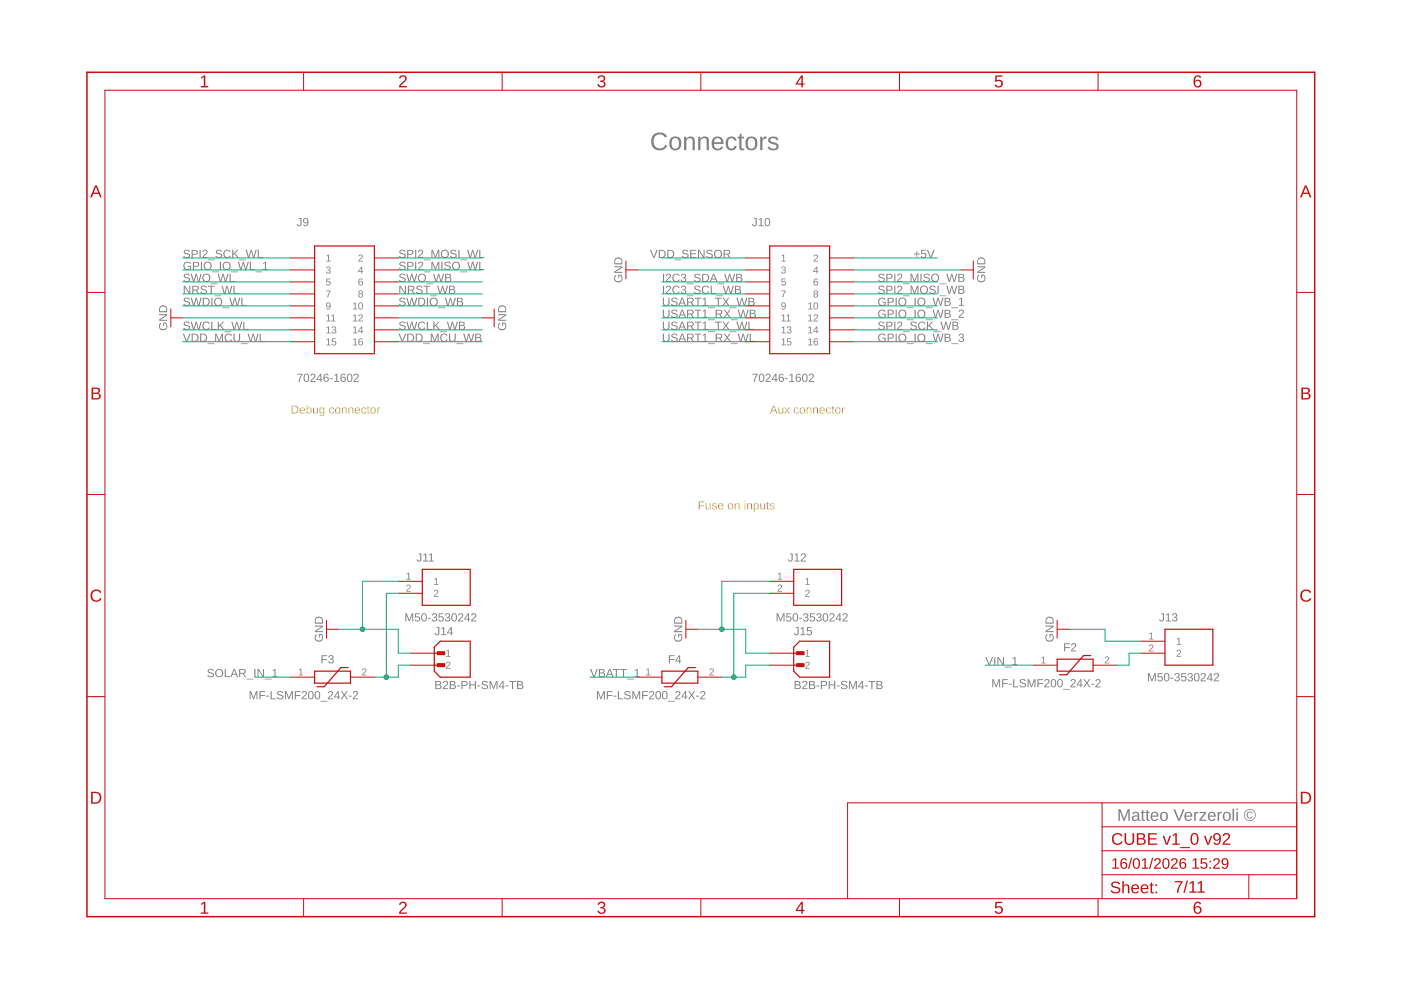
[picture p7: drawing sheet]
<svg xmlns="http://www.w3.org/2000/svg" width="297mm" height="210mm" viewBox="0 0 297 210" stroke-linecap="round" stroke-linejoin="round" font-family="sans-serif">
<g fill="#c8c832">
<path d="M61.8 86h.6a.86 .86 0 0 1 .9 .8 .86 .86 0 0 1-.8 .9h-.7zM62 86.2v1.3a.73 .73 0 0 0 1.1-.7 .73 .73 0 0 0-1.1-.6zM63.7 86.5a.6 .6 0 0 1 .7-.1 .6 .6 0 0 1 .3 .7h-1a.38 .38 0 0 0 .3 .4 .38 .38 0 0 0 .5-.1h.2a.67 .67 0 0 1-1 .1 .67 .67 0 0 1 0-1zM63.9 86.6l-.1 .3h.7l-.2-.4zM65 85.9h.2v.7a.5 .5 0 0 1 .6-.2 .5 .5 0 0 1 .3 .6 .54 .54 0 0 1-.6 .7l-.3-.2v.2h-.2zM65.3 86.7l-.1 .6 .2 .2a.49 .49 0 0 0 .5-.5 .49 .49 0 0 0-.5-.4zM66.4 86.4h.2v.8a.32 .32 0 0 0 .3 .4 .32 .32 0 0 0 .3-.5v-.7h.2v1.3h-.2v-.2a.44 .44 0 0 1-.5 .2 .44 .44 0 0 1-.3-.4zM67.8 86.5l.4-.1 .4 .2v-.2h.2v1.3a.56 .56 0 0 1-.4 .5 .56 .56 0 0 1-.7-.3l.6 .2a.41 .41 0 0 0 .3-.6 .54 .54 0 0 1-.8 .1 .54 .54 0 0 1-.1-.8zM68 86.6l-.1 .7a.38 .38 0 0 0 .6 .2 .38 .38 0 0 0 .1-.6l-.3-.4zM69.9 86.5l.6-.1 .3 .3-.2 .1-.2-.3a.46 .46 0 0 0-.5 .6 .46 .46 0 0 0 .7 .3l.2-.1a.61 .61 0 0 1-.9 .3 .61 .61 0 0 1-.1-.9zM71.2 86.5a.64 .64 0 0 1 .9 .1 .64 .64 0 0 1-.1 .9 .64 .64 0 0 1-.9-.1zM71.3 86.6v.7l.1 .2a.49 .49 0 0 0 .6-.5 .49 .49 0 0 0-.6-.5zM72.5 86.4h.2v.2a.44 .44 0 0 1 .5-.2 .44 .44 0 0 1 .3 .4v.9h-.2v-.8a.32 .32 0 0 0-.3-.4 .32 .32 0 0 0-.3 .4v.8h-.2zM73.9 86.4h.2v.2a.44 .44 0 0 1 .5-.2 .44 .44 0 0 1 .3 .4v.9h-.2v-.8a.32 .32 0 0 0-.4-.4 .32 .32 0 0 0-.2 .4v.8h-.2zM75.3 86.5a.6 .6 0 0 1 .8-.1 .6 .6 0 0 1 .3 .7h-1a.38 .38 0 0 0 .3 .4 .38 .38 0 0 0 .4-.1h.2a.67 .67 0 0 1-1 .1 .67 .67 0 0 1 0-1zM75.5 86.6l-.1 .3h.7l-.2-.4zM76.7 86.5l.6-.1 .3 .3-.2 .1-.2-.3a.46 .46 0 0 0-.5 .6 .46 .46 0 0 0 .7 .3l.3-.1a.61 .61 0 0 1-.9 .3 .61 .61 0 0 1-.2-.9zM78 86.1h.1v.3h.3v.1h-.3v.9l.3 .3-.5-.1v-1.1h-.1v-.1h.1zM78.7 86.5a.64 .64 0 0 1 .9 .1 .64 .64 0 0 1-.1 .9 .64 .64 0 0 1-.9-.1zM78.8 86.6v.7l.1 .2a.49 .49 0 0 0 .6-.5 .49 .49 0 0 0-.6-.5zM80 86.4h.2v.2l.1-.2h.3v.2h-.2l-.2 .2v.9h-.2z"/>
<path d="M163.9 86h.3l.7 1.7h-.3l-.2-.5h-.8l-.2 .5h-.2zM164 86.2l-.3 .8h.6zM165 86.4h.2v.8a.32 .32 0 0 0 .4 .4 .32 .32 0 0 0 .3-.5v-.7h.2v1.3h-.2v-.2a.44 .44 0 0 1-.5 .2 .44 .44 0 0 1-.4-.4zM166.3 86.4h.2l.4 .5 .3-.5h.2l-.4 .6 .5 .7h-.3l-.3-.5-.4 .5h-.2l.4-.7zM168.4 86.5l.6-.1 .4 .3-.3 .1-.1-.3a.46 .46 0 0 0-.5 .6 .46 .46 0 0 0 .6 .3l.3-.1a.61 .61 0 0 1-.9 .3 .61 .61 0 0 1-.1-.9zM169.7 86.5a.64 .64 0 0 1 .9 .1 .64 .64 0 0 1-.1 .9 .64 .64 0 0 1-.9-.1zM169.9 86.6l-.1 .7 .2 .2a.49 .49 0 0 0 .5-.5 .49 .49 0 0 0-.5-.5zM171 86.4h.2v.2a.44 .44 0 0 1 .5-.2 .44 .44 0 0 1 .4 .4v.9h-.3v-.8a.32 .32 0 0 0-.3-.4 .32 .32 0 0 0-.3 .4v.8h-.2zM172.4 86.4h.2v.2a.44 .44 0 0 1 .5-.2 .44 .44 0 0 1 .3 .4v.9h-.2v-.8a.32 .32 0 0 0-.3-.4 .32 .32 0 0 0-.3 .4v.8h-.2zM173.9 86.5a.6 .6 0 0 1 .7-.1 .6 .6 0 0 1 .3 .7h-1a.38 .38 0 0 0 .3 .4 .38 .38 0 0 0 .5-.1h.1a.67 .67 0 0 1-1 .1 .67 .67 0 0 1 .1-1zM174 86.6l-.1 .3h.8l-.3-.4zM175.2 86.5l.7-.1 .3 .3-.3 .1-.1-.3a.46 .46 0 0 0-.5 .6 .46 .46 0 0 0 .6 .3l.3-.1a.61 .61 0 0 1-.9 .3 .61 .61 0 0 1-.1-.9zM176.5 86.1h.2v.3h.2v.1h-.2v.9l.2 .3-.4-.1-.1-1.1h-.1v-.1h.1zM177.2 86.5a.64 .64 0 0 1 .9 .1 .64 .64 0 0 1-.1 .9 .64 .64 0 0 1-.9-.1zM177.4 86.6l-.1 .7 .2 .2a.49 .49 0 0 0 .5-.5 .49 .49 0 0 0-.5-.5zM178.5 86.4h.2v.2l.1-.2h.3v.2h-.2l-.2 .2v.9h-.2z"/>
<path d="M148.2 106.3h1.2v.2h-1v.6h.9v.2h-.9v.7h-.2zM149.6 106.7h.3v.8a.32 .32 0 0 0 .3 .4 .32 .32 0 0 0 .3-.4v-.8h.2v1.3h-.2v-.2a.44 .44 0 0 1-.5 .2 .44 .44 0 0 1-.4-.4zM151.1 106.8l.6-.1 .3 .3h-.2a.28 .28 0 0 0-.3-.2 .28 .28 0 0 0-.2 .3l.5 .2a.36 .36 0 0 1 .2 .4 .36 .36 0 0 1-.3 .3h-.6l-.2-.3h.2a.32 .32 0 0 0 .4 .2 .32 .32 0 0 0 .3-.4h-.2a.44 .44 0 0 1-.5-.2 .44 .44 0 0 1 0-.5zM152.4 106.8a.6 .6 0 0 1 .7-.1 .6 .6 0 0 1 .3 .7h-.9a.38 .38 0 0 0 .2 .4 .38 .38 0 0 0 .5-.1h.2a.67 .67 0 0 1-1 .2 .67 .67 0 0 1 0-1.1zM152.6 106.9l-.1 .3h.7l-.2-.3zM154.5 106.8a.64 .64 0 0 1 .9 .1 .64 .64 0 0 1-.1 .9 .64 .64 0 0 1-.9-.1zM154.6 107v.6l.1 .2a.49 .49 0 0 0 .6-.4 .49 .49 0 0 0-.6-.5zM155.8 106.7h.2v.2a.44 .44 0 0 1 .5-.2 .44 .44 0 0 1 .3 .4v.9h-.2v-.8a.32 .32 0 0 0-.4-.4 .32 .32 0 0 0-.2 .4v.8h-.2zM157.8 106.2h.3v.2h-.3zM157.8 106.7h.3v1.3h-.3zM158.4 106.7h.2v.2a.44 .44 0 0 1 .5-.2 .44 .44 0 0 1 .4 .4v.9h-.3v-.8a.32 .32 0 0 0-.3-.4 .32 .32 0 0 0-.3 .4v.8h-.2zM159.8 106.7h.2v.2a.5 .5 0 0 1 .6-.2 .5 .5 0 0 1 .3 .6 .53 .53 0 0 1-.7 .7l-.2-.2v.7h-.2zM160.2 106.9a.49 .49 0 0 0-.2 .6 .49 .49 0 0 0 .6 .3v-.8zM161.2 106.7h.2v.8a.32 .32 0 0 0 .3 .4 .32 .32 0 0 0 .3-.4v-.8h.2v1.3h-.2v-.2a.44 .44 0 0 1-.5 .2 .44 .44 0 0 1-.3-.4zM162.7 106.4h.1v.3h.2v.2h-.2v.8l.3 .3-.5-.1v-1h-.2v-.2h.2zM163.3 106.8l.6-.1 .3 .3h-.2a.28 .28 0 0 0-.3-.2 .28 .28 0 0 0-.2 .3l.5 .2a.36 .36 0 0 1 .2 .4 .36 .36 0 0 1-.3 .3h-.6l-.1-.3h.2a.32 .32 0 0 0 .3 .2 .32 .32 0 0 0 .3-.4h-.2a.44 .44 0 0 1-.5-.2 .44 .44 0 0 1 0-.5z"/>
</g>
<g fill="#808080">
<path d="M170.8 138l.5-.2v1.3h.4v.1h-.9v-.1h.3v-1.1l-.3 .2z"/>
<path d="M170.9 140.4a.5 .5 0 0 1 .7 .2 .5 .5 0 0 1-.4 .7l-.3 .3h.8v.2h-1l.6-.7a.3 .3 0 0 0 .1-.5 .3 .3 0 0 0-.5 .1h-.2z"/>
<path d="M165.7 54.2l.6-.2v1.3h.3v.1h-.9v-.1h.4v-1.1l-.4 .2z"/>
<path d="M165.8 56.6a.43 .43 0 0 1 .7 0 .43 .43 0 0 1-.2 .6 .39 .39 0 0 1 .3 .5 .39 .39 0 0 1-.5 .3l-.4-.2-.1-.2h.2a.3 .3 0 0 0 .4 .3 .3 .3 0 0 0 .1-.5l-.3-.1v-.1a.29 .29 0 0 0 .4-.2 .29 .29 0 0 0-.2-.4 .29 .29 0 0 0-.4 .3h-.2z"/>
<path d="M165.7 59.1h.8v.1h-.6l-.1 .5a.5 .5 0 0 1 .8 .2 .5 .5 0 0 1-.3 .7 .5 .5 0 0 1-.7-.4l.5 .2a.34 .34 0 0 0 .3-.5 .34 .34 0 0 0-.6-.1h-.1z"/>
<path d="M165.6 61.6h1l-.5 1.5h-.2l.1-.4 .4-.9h-.8z"/>
<path d="M172.6 54.1a.5 .5 0 0 1 .8 .2 .5 .5 0 0 1-.4 .7l-.3 .3h.7v.2h-.9l.5-.8a.3 .3 0 0 0 .2-.5 .3 .3 0 0 0-.5 .2l-.2-.1z"/>
<path d="M137 142l.5-.3v1.4h.4v.1h-.9v-.1h.4v-1.2l-.4 .3z"/>
<path d="M150.6 141.8a.5 .5 0 0 1 .7 .2 .5 .5 0 0 1-.4 .7l-.3 .4h.8v.1h-1l.5-.7a.3 .3 0 0 0 .2-.5 .3 .3 0 0 0-.5 .1h-.2z"/>
<path d="M63.4 142l.5-.3v1.4h.4v.1h-1v-.1h.4v-1.2l-.3 .3z"/>
<path d="M76.9 141.8a.5 .5 0 0 1 .8 .2 .5 .5 0 0 1-.4 .7l-.3 .4h.7v.1h-.9l.5-.7a.3 .3 0 0 0 .2-.5 .3 .3 0 0 0-.5 .1h-.2z"/>
<path d="M220.8 139.4l.5-.2v1.3h.4v.2h-.9v-.2h.4v-1.1l-.4 .2z"/>
<path d="M234.4 139.3a.5 .5 0 0 1 .7 .2 .5 .5 0 0 1-.4 .7l-.3 .3h.8v.2h-1l.5-.8a.3 .3 0 0 0 .2-.5 .3 .3 0 0 0-.5 .2h-.2z"/>
<path d="M170.8 122.8l.5-.3v1.4h.4v.1h-.9v-.1h.3v-1.2l-.3 .3z"/>
<path d="M165 121.7l.5-.3v1.3h.3v.2h-.9v-.2h.4v-1.1l-.3 .2z"/>
<path d="M170.9 125.2a.5 .5 0 0 1 .7 .2 .5 .5 0 0 1-.4 .7l-.3 .3h.8v.2h-1l.6-.8a.3 .3 0 0 0 .1-.5 .3 .3 0 0 0-.5 .2l-.2-.1z"/>
<path d="M165 124a.5 .5 0 0 1 .8 .3 .5 .5 0 0 1-.4 .6l-.3 .4h.7v.1h-.9l.5-.7a.3 .3 0 0 0 .2-.5 .3 .3 0 0 0-.5 .1h-.2z"/>
<path d="M94.6 138l.5-.2v1.3h.4v.1h-.9v-.1h.4v-1.1l-.4 .2z"/>
<path d="M94.7 140.4a.5 .5 0 0 1 .8 .2 .5 .5 0 0 1-.5 .7l-.3 .3h.8v.2h-1l.6-.7a.3 .3 0 0 0 .1-.5 .3 .3 0 0 0-.5 .1h-.2z"/>
<path d="M92.1 122.8l.5-.3v1.4h.4v.1h-1v-.1h.4v-1.2l-.3 .3z"/>
<path d="M86.2 121.7l.5-.3v1.3h.4v.2h-.9v-.2h.4v-1.1l-.4 .2z"/>
<path d="M92.1 125.2a.5 .5 0 0 1 .8 .2 .5 .5 0 0 1-.4 .7l-.3 .3h.8v.2h-1l.5-.8a.3 .3 0 0 0 .2-.5 .3 .3 0 0 0-.5 .2l-.2-.1z"/>
<path d="M86.3 124a.5 .5 0 0 1 .8 .3 .5 .5 0 0 1-.5 .6l-.3 .4h.8v.1h-1l.6-.7a.3 .3 0 0 0 .1-.5 .3 .3 0 0 0-.5 .1h-.2z"/>
<path d="M249.5 135.5l.6-.3v1.3h.3v.2h-.9v-.2h.4v-1.1l-.4 .3z"/>
<path d="M243.7 134.4l.5-.3v1.3h.4v.2h-1v-.2h.4v-1.1l-.3 .2z"/>
<path d="M249.6 137.9a.5 .5 0 0 1 .8 .2 .5 .5 0 0 1-.5 .7l-.3 .3h.8v.1h-1l.6-.7a.3 .3 0 0 0 .2-.5 .32 .32 0 0 0-.6 .2l-.2-.1z"/>
<path d="M243.7 136.7a.5 .5 0 0 1 .8 .3 .5 .5 0 0 1-.4 .6l-.3 .4h.8v.1h-1l.5-.7a.3 .3 0 0 0 .2-.5 .3 .3 0 0 0-.5 .1h-.2z"/>
<path d="M69.2 54.2l.6-.2v1.3h.3v.1h-.9v-.1h.4v-1.1l-.4 .2z"/>
<path d="M69.3 56.6a.43 .43 0 0 1 .7 0 .43 .43 0 0 1-.2 .6 .39 .39 0 0 1 .3 .5 .39 .39 0 0 1-.5 .3l-.4-.2-.1-.2h.2a.3 .3 0 0 0 .4 .3 .3 .3 0 0 0 .1-.5l-.3-.1v-.1a.29 .29 0 0 0 .4-.2 .29 .29 0 0 0-.2-.4 .29 .29 0 0 0-.4 .3h-.2z"/>
<path d="M69.2 59.1h.8v.1h-.6l-.1 .5a.5 .5 0 0 1 .8 .2 .5 .5 0 0 1-.3 .7 .5 .5 0 0 1-.7-.4l.5 .2a.34 .34 0 0 0 .3-.5 .34 .34 0 0 0-.6-.1h-.1z"/>
<path d="M69.1 61.6h1l-.5 1.5h-.2l.1-.4 .4-.9h-.8z"/>
<path d="M76.1 54.1a.5 .5 0 0 1 .8 .2 .5 .5 0 0 1-.4 .7l-.3 .3h.7v.2h-.9l.5-.8a.3 .3 0 0 0 .2-.5 .3 .3 0 0 0-.5 .2l-.2-.1z"/>
<path d="M138.5 28.6a1.86 1.86 0 0 1 2.9 .4l-.4 .2a1.32 1.32 0 0 0-1.7-.6 1.32 1.32 0 0 0-.7 1.7 1.29 1.29 0 0 0 1.1 1.2 1.29 1.29 0 0 0 1.4-.8l.4 .2a1.86 1.86 0 0 1-2.5 .8 1.86 1.86 0 0 1-.8-2.5zM142.4 29.2a1.34 1.34 0 0 1 1.6 0 1.34 1.34 0 0 1 .4 1.6 1.27 1.27 0 0 1-1.4 1.1 1.27 1.27 0 0 1-1.1-1.5l.1-.5zM142.7 29.4a1.52 1.52 0 0 0 .2 2.1h.3a.85 .85 0 0 0 .7-1.1 .82 .82 0 0 0-.2-.9 .82 .82 0 0 0-1-.1zM145 29h.5v.5a.96 .96 0 0 1 1.1-.5 .96 .96 0 0 1 .7 .9v1.9h-.5v-1.8a.68 .68 0 0 0-.7-.7 .68 .68 0 0 0-.6 .9v1.6h-.5zM148 29h.5v.5a.96 .96 0 0 1 1.1-.5 .96 .96 0 0 1 .7 .9v1.9h-.5v-1.8a.68 .68 0 0 0-.7-.7 .68 .68 0 0 0-.6 .9v1.6h-.5zM151.2 29.3a1.29 1.29 0 0 1 1.6-.2 1.29 1.29 0 0 1 .6 1.4h-2a.83 .83 0 0 0 .5 1 .83 .83 0 0 0 1-.4l.4 .1a1.35 1.35 0 0 1-1.7 .6 1.35 1.35 0 0 1-.7-1.7zM151.6 29.5l-.2 .7h1.5a.77 .77 0 0 0-.4-.8 .77 .77 0 0 0-.9 .1zM154.2 29.3a1.16 1.16 0 0 1 2 .5h-.5a.66 .66 0 0 0-.8-.5 .66 .66 0 0 0-.5 .7v.4a.76 .76 0 0 0 .2 1 .76 .76 0 0 0 1-.1l.1-.3h.5a1.19 1.19 0 0 1-1.5 .8 1.19 1.19 0 0 1-.8-1.4zM156.9 28.4h.3v.6h.5v.3h-.5v2l.2 .2h.4v.3l-.5 .1a.54 .54 0 0 1-.6-.7v-1.9h-.3v-.3h.4zM158.5 29.2a1.34 1.34 0 0 1 1.6 0 1.34 1.34 0 0 1 .5 1.6 1.27 1.27 0 0 1-1.5 1.1 1.27 1.27 0 0 1-1.1-1.5l.1-.5zM158.9 29.4a1.52 1.52 0 0 0 .2 2.1h.2a.85 .85 0 0 0 .8-1.1 .82 .82 0 0 0-.3-.9 .82 .82 0 0 0-.9-.1zM161.2 29h.4v.6a.68 .68 0 0 1 .9-.6v.4a.71 .71 0 0 0-.7 .2 .71 .71 0 0 0-.1 .8v1.4h-.5zM163.1 29.2a1.29 1.29 0 0 1 1.9 .4l-.4 .1a.69 .69 0 0 0-.7-.4 .69 .69 0 0 0-.6 .5l.6 .3a1.06 1.06 0 0 1 1.2 1.2 1.35 1.35 0 0 1-2.4-.1l.5-.1a.83 .83 0 0 0 1.4 0 1.91 1.91 0 0 0-1.4-.8l-.3-.6z"/>
<path d="M237.1 171.6h.5l.7 2.1 .8-2.1h.4v2.4h-.3v-2.1l-.8 2.1h-.2l-.8-2.1v2.1h-.3zM240.3 172.2a.75 .75 0 0 1 .8-.1 .75 .75 0 0 1 .4 .6v1l.3 .1v.2h-.4l-.2-.3a.64 .64 0 0 1-.8 .4 .64 .64 0 0 1-.4-.8 .64 .64 0 0 1 .8-.4h.4a.43 .43 0 0 0-.3-.6 .43 .43 0 0 0-.5 .4l-.3-.1zM240.4 173.2a.39 .39 0 0 0 0 .6 .39 .39 0 0 0 .6-.1l.2-.6zM242.2 171.7h.2v.4h.3v.3h-.3v1.2l.1 .2h.3v.2h-.6l-.1-.1v-1.5h-.2v-.3h.2zM243.2 171.7h.2v.4h.3v.3h-.3v1.2l.1 .2h.3v.2h-.6l-.1-.1v-1.5h-.2v-.3h.2zM244.2 172.4a.86 .86 0 0 1 1-.2 .86 .86 0 0 1 .4 1h-1.3a.55 .55 0 0 0 .3 .6 .55 .55 0 0 0 .7-.3l.3 .1a.94 .94 0 0 1-1.4 .3 .94 .94 0 0 1-.2-1.3zM244.4 172.5l-.1 .4h1l-.3-.5zM246.1 172.4a.9 .9 0 0 1 1.2-.1 .9 .9 0 0 1 .3 1.1 .9 .9 0 0 1-1.2 .6 .9 .9 0 0 1-.4-1.3zM246.5 172.4a.87 .87 0 0 0 .3 1.4 .8 .8 0 0 0 .5-.7 .8 .8 0 0 0-.5-.8zM248.8 171.6h.3l.9 2.1 .8-2.1h.3l-1 2.4h-.3zM251.3 172.4a.86 .86 0 0 1 1.1-.2 .86 .86 0 0 1 .4 1h-1.4a.55 .55 0 0 0 .4 .6 .55 .55 0 0 0 .7-.3l.2 .1a.94 .94 0 0 1-1.3 .3 .94 .94 0 0 1-.2-1.3zM251.6 172.5l-.2 .4h1.1l-.3-.5zM253.2 172.1h.3v.4l.2-.3 .4-.1v.3h-.4l-.1 .3-.1 1.3h-.3zM254.3 172.1h1.4v.3l-1 1.4h1v.2h-1.4v-.2l1-1.4h-1zM256.3 172.4a.86 .86 0 0 1 1-.2 .86 .86 0 0 1 .5 1h-1.4a.55 .55 0 0 0 .3 .6 .55 .55 0 0 0 .7-.3l.3 .1a.94 .94 0 0 1-1.3 .3 .94 .94 0 0 1-.2-1.3zM256.6 172.5l-.2 .4h1l-.3-.5zM258.2 172.1h.2l.1 .4 .1-.3 .4-.1v.3h-.3l-.2 .3v1.3h-.3zM259.5 172.4a.9 .9 0 0 1 1.1-.1 .9 .9 0 0 1 .3 1.1 .9 .9 0 0 1-1.2 .6 .9 .9 0 0 1-.4-1.3zM259.8 172.4a.87 .87 0 0 0 .3 1.4 .8 .8 0 0 0 .5-.7 .8 .8 0 0 0-.5-.8zM261.3 171.4h.3v2.6h-.3zM262.1 171.4h.3v.3h-.3zM262.1 172.1h.3v1.9h-.3zM263.7 172.8a1.3 1.3 0 0 1 2.6 0 1.3 1.3 0 0 1-2.6 0zM263.9 172.8a1.1 1.1 0 0 0 2.2 0 1.1 1.1 0 0 0-2.2 0zM264.5 172.3l.3-.2a.66 .66 0 0 1 .8 .3l-.2 .1a.49 .49 0 0 0-.7 0 .49 .49 0 0 0 0 .7 .49 .49 0 0 0 .7-.1l.2 .1a.73 .73 0 0 1-1.1 .2 .73 .73 0 0 1 0-1.1z"/>
<path d="M207.4 58.4l.2-.1v.2a.68 .68 0 0 0 0 1 .68 .68 0 0 0 .9 0 .68 .68 0 0 0 .1-.9l-.4-.1v.5h-.2v-.8h.6a.91 .91 0 0 1 .2 1.3 .91 .91 0 0 1-1.3 .2 .91 .91 0 0 1-.1-1.3zM207.2 56.5h1.7v.2l-1.5 1 1.5-.1v.3h-1.7v-.3l1.5-.9h-1.5zM207.4 54.8a.88 .88 0 0 1 .9-.2 .88 .88 0 0 1 .6 .8v.6h-1.7v-.8zM207.5 55l-.1 .8h1.3a.74 .74 0 0 0-.2-.9 .74 .74 0 0 0-1 .1z"/>
<path d="M130.4 58.4l.2-.1 .1 .2a.68 .68 0 0 0-.1 1 .68 .68 0 0 0 1 0 .68 .68 0 0 0 .1-.9l-.4-.1v.5h-.2v-.8h.6a.91 .91 0 0 1 .2 1.3 .91 .91 0 0 1-1.3 .2 .91 .91 0 0 1-.2-1.3zM130.2 56.5h1.8v.2l-1.5 1 1.5-.1v.3h-1.8v-.3l1.5-.9h-1.5zM130.5 54.8a.88 .88 0 0 1 .9-.2 .88 .88 0 0 1 .6 .8v.6h-1.8l.1-.8zM130.6 55l-.2 .8h1.4a.74 .74 0 0 0-.3-.9 .74 .74 0 0 0-.9 .1z"/>
<path d="M66.9 134.6l.2-.1 .1 .2a.68 .68 0 0 0 0 .9 .68 .68 0 0 0 .9 .1 .68 .68 0 0 0 .1-1l-.4-.1v.6h-.2v-.8h.6a.91 .91 0 0 1 .2 1.3 .91 .91 0 0 1-1.3 .2 .91 .91 0 0 1-.2-1.3zM66.7 132.6h1.8v.3l-1.5 .9h1.5v.2h-1.8v-.2l1.5-1h-1.5zM67 131a.88 .88 0 0 1 .9-.2 .88 .88 0 0 1 .6 .8v.6h-1.8l.1-.8zM67.1 131.2l-.2 .8h1.4a.74 .74 0 0 0-.3-.9 .74 .74 0 0 0-.9 .1z"/>
<path d="M143.1 134.6l.2-.1 .1 .2a.68 .68 0 0 0-.1 .9 .68 .68 0 0 0 1 .1 .68 .68 0 0 0 .1-1l-.4-.1v.6h-.2v-.8h.6a.91 .91 0 0 1 .2 1.3 .91 .91 0 0 1-1.3 .2 .91 .91 0 0 1-.2-1.3zM142.9 132.6h1.8v.3l-1.5 .9h1.5v.2h-1.8v-.2l1.5-1h-1.5zM143.2 131a.88 .88 0 0 1 .9-.2 .88 .88 0 0 1 .6 .8v.6h-1.8l.1-.8zM143.3 131.2l-.2 .8h1.4a.74 .74 0 0 0-.3-.9 .74 .74 0 0 0-.9 .1z"/>
<path d="M221.9 134.6l.1-.1 .1 .2a.68 .68 0 0 0 0 .9 .68 .68 0 0 0 .9 .1 .68 .68 0 0 0 .1-1l-.4-.1v.6h-.2v-.8h.6a.91 .91 0 0 1 .2 1.3 .91 .91 0 0 1-1.3 .2 .91 .91 0 0 1-.1-1.3zM221.7 132.6h1.7v.3l-1.5 .9h1.5v.2h-1.7v-.2l1.4-1h-1.4zM221.9 131a.88 .88 0 0 1 .9-.2 .88 .88 0 0 1 .6 .8v.6h-1.7v-.8zM222 131.2l-.2 .8h1.4a.74 .74 0 0 0-.3-.9 .74 .74 0 0 0-.9 .1z"/>
<path d="M168.5 144.4l1.1 .2 .1 .3-.3 .3a.47 .47 0 0 1 .4 .6 .47 .47 0 0 1-.6 .3h-.7zM168.7 144.6v.5l.7-.1v-.4zM168.7 145.3v.6h.6l.2-.2-.1-.4zM170.2 144.5a.55 .55 0 0 1 .9 .1 .55 .55 0 0 1-.3 .8l-.5 .5h.9v.2h-1.1v-.3l.5-.5a.37 .37 0 0 0 .3-.5 .37 .37 0 0 0-.6-.1l-.2 .1zM171.5 144.4l1.2 .2v.3l-.3 .3a.47 .47 0 0 1 .4 .6 .47 .47 0 0 1-.6 .3h-.7zM171.8 144.6v.5l.7-.1-.1-.4zM171.8 145.3v.6h.6l.2-.2-.2-.4zM173.1 145.3h.6v.2h-.6zM174 144.4h.8a.53 .53 0 0 1 .6 .5 .53 .53 0 0 1-.6 .5h-.5v.7h-.3zM174.3 144.6v.7l.6-.1a.35 .35 0 0 0 0-.6zM175.7 144.4h.2v.7h1v-.7h.2v1.7h-.2v-.8h-1v.8h-.2zM177.4 145.3h.6v.2h-.6zM178.5 144.5a.8 .8 0 0 1 1.1 .3h-.2a.4 .4 0 0 0-.5-.3 .4 .4 0 0 0-.3 .5l.2 .1a.57 .57 0 0 1 .7 .2 .57 .57 0 0 1-.2 .8h-.3a.63 .63 0 0 1-.8-.4l.3-.1a.46 .46 0 0 0 .5 .4 .46 .46 0 0 0 .4-.5l-.5-.2a.49 .49 0 0 1-.5-.2 .49 .49 0 0 1 .1-.6zM180 144.4h.3l.5 1.5 .6-1.5h.3v1.7h-.2v-1.5l-.6 1.5h-.1l-.6-1.5v1.5h-.2zM182.7 144.4h.2v1.1h.3v.2h-.3v.4h-.2v-.4h-.8zM182.7 144.6l-.6 .9h.6zM183.4 145.3h.6v.2h-.6zM184.1 144.4h1.5v.2h-.6v1.5h-.3v-1.5h-.6zM185.8 144.4l1.2 .2v.3l-.3 .3a.47 .47 0 0 1 .4 .6 .47 .47 0 0 1-.6 .3h-.7zM186.1 144.6v.5l.7-.1-.1-.4zM186.1 145.3v.6h.6l.2-.2-.2-.4z"/>
<path d="M159.5 79.3h1.1l-.4 1.1-.1 .6h-.3l.1-.5 .5-1.1h-.9zM161.1 79.3a.64 .64 0 0 1 .8 .1 .64 .64 0 0 1 .2 .7 .64 .64 0 0 1-.6 .9 .64 .64 0 0 1-.6-.9zM161.3 79.4a.97 .97 0 0 0 .2 1.4 .86 .86 0 0 0 0-1.4zM162.5 79.3a.55 .55 0 0 1 .8 .2 .55 .55 0 0 1-.3 .8l-.5 .5h.9v.2h-1.1l.1-.3 .4-.5a.37 .37 0 0 0 .4-.5 .37 .37 0 0 0-.6-.1l-.3 .1zM164.4 79.3h.2v1.1h.3v.2h-.3v.4h-.2v-.4h-.8zM164.4 79.5l-.6 .9h.6zM165.3 79.3h.2a.5 .5 0 0 1 .7 .3h-.2l-.1-.1a.47 .47 0 0 0-.5 .1 .47 .47 0 0 0-.1 .5 .55 .55 0 0 1 .8 .1 .55 .55 0 0 1-.2 .8 .55 .55 0 0 1-.8-.4v-.7zM165.3 80.4a.37 .37 0 0 0 .7 0 .37 .37 0 0 0-.7 0zM166.4 80.2h.6v.2h-.6zM167.4 79.5l.6-.2v1.5h.4v.2h-1.1v-.2h.5v-1.3l-.4 .2zM169 79.3h.1a.5 .5 0 0 1 .7 .3h-.2l-.1-.1a.47 .47 0 0 0-.5 .1 .47 .47 0 0 0-.1 .5 .55 .55 0 0 1 .8 .1 .55 .55 0 0 1-.2 .8 .55 .55 0 0 1-.8-.4v-.7zM168.9 80.4a.37 .37 0 0 0 .7 0 .37 .37 0 0 0-.7 0zM170.3 79.3a.64 .64 0 0 1 .7 .1 .64 .64 0 0 1 .2 .7 .64 .64 0 0 1-.6 .9 .64 .64 0 0 1-.6-.9zM170.5 79.4a.97 .97 0 0 0 .1 1.4 .86 .86 0 0 0 0-1.4zM171.6 79.3a.55 .55 0 0 1 .9 .2 .55 .55 0 0 1-.3 .8l-.5 .5h.9v.2h-1.1v-.3l.5-.5a.37 .37 0 0 0 .3-.5 .37 .37 0 0 0-.6-.1l-.2 .1z"/>
<path d="M126.6 146.5h.3l.5 1.5 .5-1.5h.3v1.8h-.2v-1.5l-.5 1.5h-.2l-.5-1.5v1.5h-.2zM128.7 146.5h1.2v.2h-1v.7h.9v.2h-.9v.7h-.2zM130.1 147.5h.6v.2h-.6zM131 146.5h.2v1.6h.9v.2h-1.1zM132.6 146.6a.8 .8 0 0 1 1.1 .3l-.2 .1a.4 .4 0 0 0-.5-.4 .4 .4 0 0 0-.3 .5l.2 .1a.57 .57 0 0 1 .7 .3 .57 .57 0 0 1-.2 .7l-.4 .1a.63 .63 0 0 1-.7-.4l.2-.1a.46 .46 0 0 0 .6 .4 .46 .46 0 0 0 .3-.6l-.4-.1a.49 .49 0 0 1-.5-.3 .49 .49 0 0 1 .1-.6zM134.1 146.5h.3l.5 1.5 .5-1.5h.3v1.8h-.2v-1.5l-.5 1.5h-.2l-.5-1.5v1.5h-.2zM136.1 146.5h1.3v.2h-1v.7h.9v.2h-.9v.7h-.3zM137.8 146.6a.55 .55 0 0 1 .8 .2 .55 .55 0 0 1-.3 .8l-.5 .5h.9v.2h-1.1l.1-.3 .4-.5a.37 .37 0 0 0 .4-.5 .37 .37 0 0 0-.6-.1l-.3 .1zM139.2 146.6a.64 .64 0 0 1 .8 .1 .64 .64 0 0 1 .1 .7 .64 .64 0 0 1-.6 .9 .64 .64 0 0 1-.5-.9zM139.4 146.7a.97 .97 0 0 0 .1 1.4 .86 .86 0 0 0 .1-1.4zM140.6 146.6a.64 .64 0 0 1 .8 .1 .64 .64 0 0 1 .1 .7 .64 .64 0 0 1-.6 .9 .64 .64 0 0 1-.6-.9zM140.8 146.7a.97 .97 0 0 0 .1 1.4 .86 .86 0 0 0 0-1.4zM141.6 148.6h1.4v.2h-1.4zM143.3 146.6a.55 .55 0 0 1 .9 .2 .55 .55 0 0 1-.3 .8l-.5 .5h.9v.2h-1.2l.1-.3 .5-.5a.37 .37 0 0 0 .3-.5 .37 .37 0 0 0-.6-.1l-.2 .1zM145.3 146.5h.2v1.2h.2v.2h-.2v.4h-.2v-.4h-.8zM145.3 146.8l-.6 .9h.6zM145.9 146.5h.3l.4 .7 .5-.7h.3l-.6 .9 .6 .9h-.2l-.6-.8-.5 .8h-.2l.6-.9zM147.6 147.5h.6v.2h-.6zM148.6 146.6a.55 .55 0 0 1 .9 .2 .55 .55 0 0 1-.3 .8l-.5 .5h.9v.2h-1.2l.1-.3 .5-.5a.37 .37 0 0 0 .3-.5 .37 .37 0 0 0-.6-.1l-.3 .1z"/>
<path d="M52.9 146.5h.3l.6 1.5 .5-1.5h.3v1.8h-.2v-1.5l-.6 1.5h-.1l-.6-1.5v1.5h-.2zM55 146.5h1.2v.2h-1v.7h1v.2h-1v.7h-.2zM56.4 147.5h.6v.2h-.6zM57.4 146.5h.2v1.6h.9v.2h-1.1zM58.9 146.6a.8 .8 0 0 1 1.2 .3l-.3 .1a.4 .4 0 0 0-.5-.4 .4 .4 0 0 0-.2 .5l.1 .1a.57 .57 0 0 1 .8 .3 .57 .57 0 0 1-.2 .7l-.4 .1a.63 .63 0 0 1-.7-.4l.2-.1a.46 .46 0 0 0 .5 .4 .46 .46 0 0 0 .4-.6l-.5-.1a.49 .49 0 0 1-.5-.3 .49 .49 0 0 1 .1-.6zM60.4 146.5h.3l.6 1.5 .5-1.5h.3v1.8h-.2v-1.5l-.6 1.5h-.1l-.6-1.5v1.5h-.2zM62.5 146.5h1.2v.2h-1v.7h1v.2h-1v.7h-.2zM64.1 146.6a.55 .55 0 0 1 .9 .2 .55 .55 0 0 1-.3 .8l-.5 .5h.9v.2h-1.2l.1-.3 .5-.5a.37 .37 0 0 0 .3-.5 .37 .37 0 0 0-.6-.1l-.2 .1zM65.6 146.6a.64 .64 0 0 1 .7 .1 .64 .64 0 0 1 .2 .7 .64 .64 0 0 1-.6 .9 .64 .64 0 0 1-.6-.9zM65.7 146.7a.97 .97 0 0 0 .2 1.4 .86 .86 0 0 0 0-1.4zM67 146.6a.64 .64 0 0 1 .7 .1 .64 .64 0 0 1 .2 .7 .64 .64 0 0 1-.6 .9 .64 .64 0 0 1-.6-.9zM67.1 146.7a.97 .97 0 0 0 .2 1.4 .86 .86 0 0 0 0-1.4zM67.9 148.6h1.5v.2h-1.5zM69.7 146.6a.55 .55 0 0 1 .8 .2 .55 .55 0 0 1-.3 .8l-.5 .5h.9v.2h-1.1l.1-.3 .4-.5a.37 .37 0 0 0 .4-.5 .37 .37 0 0 0-.6-.1l-.3 .1zM71.6 146.5h.2v1.2h.3v.2h-.3v.4h-.2v-.4h-.8zM71.6 146.8l-.6 .9h.6zM72.3 146.5h.2l.5 .7 .5-.7h.2l-.6 .9 .7 .9h-.3l-.5-.8-.5 .8h-.3l.7-.9zM73.9 147.5h.6v.2h-.6zM75 146.6a.55 .55 0 0 1 .8 .2 .55 .55 0 0 1-.3 .8l-.5 .5h.9v.2h-1.1v-.3l.5-.5a.37 .37 0 0 0 .4-.5 .37 .37 0 0 0-.7-.1l-.2 .1z"/>
<path d="M210.4 144h.3l.5 1.5 .5-1.5h.3v1.7h-.2v-1.5l-.5 1.5h-.2l-.5-1.5v1.5h-.2zM212.5 144h1.2v.2h-1v.6h.9v.2h-.9v.7h-.2zM213.9 145h.6v.2h-.6zM214.8 144h.2v1.5h.9v.2h-1.1zM216.4 144.1a.8 .8 0 0 1 1.1 .3h-.2a.4 .4 0 0 0-.5-.3 .4 .4 0 0 0-.3 .5l.2 .1a.57 .57 0 0 1 .7 .3 .57 .57 0 0 1-.2 .7h-.4a.63 .63 0 0 1-.7-.4h.2a.46 .46 0 0 0 .6 .3 .46 .46 0 0 0 .3-.5l-.4-.2a.49 .49 0 0 1-.5-.2 .49 .49 0 0 1 .1-.6zM217.9 144h.3l.5 1.5 .5-1.5h.3v1.7h-.2v-1.5l-.5 1.5h-.2l-.5-1.5v1.5h-.2zM219.9 144h1.3v.2h-1v.6h.9v.2h-.9v.7h-.3zM221.6 144.1a.55 .55 0 0 1 .8 .1 .55 .55 0 0 1-.3 .8l-.5 .5h.9v.2h-1.1l.1-.3 .4-.4a.37 .37 0 0 0 .4-.6 .37 .37 0 0 0-.6-.1l-.3 .1zM223 144.1a.64 .64 0 0 1 .8 0 .64 .64 0 0 1 .2 .8 .64 .64 0 0 1-.6 .8 .64 .64 0 0 1-.6-.8zM223.2 144.2a.97 .97 0 0 0 .2 1.4 .86 .86 0 0 0 0-1.4zM224.4 144.1a.64 .64 0 0 1 .8 0 .64 .64 0 0 1 .1 .8 .64 .64 0 0 1-.6 .8 .64 .64 0 0 1-.6-.8zM224.6 144.2a.97 .97 0 0 0 .1 1.4 .86 .86 0 0 0 0-1.4zM225.4 146.1h1.5v.1h-1.5zM227.1 144.1a.55 .55 0 0 1 .9 .1 .55 .55 0 0 1-.3 .8l-.5 .5h.9v.2h-1.1v-.3l.5-.4a.37 .37 0 0 0 .3-.6 .37 .37 0 0 0-.6-.1l-.2 .1zM229.1 144h.2v1.2h.2v.1h-.2v.4h-.2v-.4h-.8zM229.1 144.3l-.6 .9h.6zM229.7 144h.3l.4 .7 .5-.7h.3l-.6 .8 .6 .9h-.2l-.6-.7-.5 .7h-.2l.6-.9zM231.4 145h.6v.2h-.6zM232.4 144.1a.55 .55 0 0 1 .9 .1 .55 .55 0 0 1-.3 .8l-.5 .5h.9v.2h-1.2l.1-.3 .5-.4a.37 .37 0 0 0 .3-.6 .37 .37 0 0 0-.6-.1l-.3 .1z"/>
<path d="M164.7 130h.3l.5 1.5 .5-1.5h.3v1.8h-.2v-1.6l-.5 1.6h-.2l-.5-1.6v1.6h-.2zM166.7 130h1v.2h-.8v.6a.59 .59 0 0 1 .9 .2 .59 .59 0 0 1-.4 .8 .59 .59 0 0 1-.8-.4l.3-.1a.38 .38 0 0 0 .5 .2 .38 .38 0 0 0 .1-.6 .38 .38 0 0 0-.6 .1h-.2zM168.3 130.1a.64 .64 0 0 1 .7 .1 .64 .64 0 0 1 .2 .7 .64 .64 0 0 1-.6 .9 .64 .64 0 0 1-.6-.9zM168.5 130.2a.97 .97 0 0 0 .1 1.4 .86 .86 0 0 0 0-1.4zM169.4 131h.6v.2h-.6zM170.4 130.1a.5 .5 0 0 1 .9 0 .5 .5 0 0 1-.3 .8 .51 .51 0 0 1 .3 .8 .51 .51 0 0 1-.9 0l-.2-.4h.3a.35 .35 0 0 0 .4 .3 .35 .35 0 0 0 .2-.5l-.4-.1v-.2a.33 .33 0 0 0 .4-.2 .33 .33 0 0 0-.2-.4 .33 .33 0 0 0-.4 .3h-.2zM171.7 130h1v.2h-.8v.6a.59 .59 0 0 1 .9 .2 .59 .59 0 0 1-.4 .8 .59 .59 0 0 1-.8-.4l.3-.1a.38 .38 0 0 0 .5 .2 .38 .38 0 0 0 .1-.6 .38 .38 0 0 0-.6 .1h-.2zM173.2 130.1a.5 .5 0 0 1 .8 0 .5 .5 0 0 1-.2 .8 .51 .51 0 0 1 .2 .8 .51 .51 0 0 1-.8 0l-.2-.4h.3a.35 .35 0 0 0 .4 .3 .35 .35 0 0 0 .2-.5l-.5-.1v-.2a.33 .33 0 0 0 .5-.2 .33 .33 0 0 0-.2-.4 .33 .33 0 0 0-.4 .3h-.2zM174.7 130.1a.64 .64 0 0 1 .7 .1 .64 .64 0 0 1 .2 .7 .64 .64 0 0 1-.6 .9 .64 .64 0 0 1-.6-.9zM174.8 130.2a.97 .97 0 0 0 .2 1.4 .86 .86 0 0 0 0-1.4zM176 130.1a.55 .55 0 0 1 .9 .2 .55 .55 0 0 1-.3 .8l-.5 .5h.9v.2h-1.2l.1-.3 .5-.5a.37 .37 0 0 0 .3-.5 .37 .37 0 0 0-.6-.1l-.3 .1zM177.9 130h.3v1.2h.2v.2h-.2v.4h-.2v-.4h-.8zM178 130.3l-.6 .9h.6zM178.8 130.1a.55 .55 0 0 1 .8 .2 .55 .55 0 0 1-.3 .8l-.4 .5h.8v.2h-1.1l.1-.3 .4-.5a.37 .37 0 0 0 .4-.5 .37 .37 0 0 0-.6-.1l-.3 .1z"/>
<path d="M92.3 144.4l1.2 .2v.3l-.3 .3a.47 .47 0 0 1 .4 .6 .47 .47 0 0 1-.6 .3h-.7zM92.5 144.6v.5l.8-.1-.1-.4zM92.5 145.3v.6h.7l.2-.2-.2-.4zM94.1 144.5a.55 .55 0 0 1 .8 .1 .55 .55 0 0 1-.3 .8l-.5 .5h.9v.2h-1.1v-.3l.5-.5a.37 .37 0 0 0 .4-.5 .37 .37 0 0 0-.7-.1l-.2 .1zM95.3 144.4l1.2 .2 .1 .3-.4 .3a.47 .47 0 0 1 .5 .6 .47 .47 0 0 1-.7 .3h-.7zM95.6 144.6v.5l.7-.1-.1-.4zM95.6 145.3v.6h.6l.2-.2-.2-.4zM96.9 145.3h.6v.2h-.6zM97.8 144.4h.8a.53 .53 0 0 1 .6 .5 .53 .53 0 0 1-.6 .5h-.5v.7h-.3zM98.1 144.6v.7l.7-.1a.35 .35 0 0 0 0-.6zM99.5 144.4h.2v.7h1v-.7h.2v1.7h-.2v-.8h-1v.8h-.2zM101.2 145.3h.6v.2h-.6zM102.3 144.5a.8 .8 0 0 1 1.1 .3h-.2a.4 .4 0 0 0-.5-.3 .4 .4 0 0 0-.2 .5l.1 .1a.57 .57 0 0 1 .8 .2 .57 .57 0 0 1-.2 .8h-.4a.63 .63 0 0 1-.8-.4l.3-.1a.46 .46 0 0 0 .5 .4 .46 .46 0 0 0 .4-.5l-.5-.2a.49 .49 0 0 1-.5-.2 .49 .49 0 0 1 .1-.6zM103.8 144.4h.3l.5 1.5 .6-1.5h.3v1.7h-.2v-1.5l-.6 1.5h-.1l-.6-1.5v1.5h-.2zM106.5 144.4h.3v1.1h.2v.2h-.2v.4h-.3v-.4h-.8zM106.5 144.6l-.6 .9h.6zM107.2 145.3h.6v.2h-.6zM108 144.4h1.4v.2h-.6v1.5h-.3v-1.5h-.5zM109.6 144.4l1.2 .2v.3l-.3 .3a.47 .47 0 0 1 .5 .6 .47 .47 0 0 1-.7 .3h-.7zM109.9 144.6v.5l.7-.1-.1-.4zM109.9 145.3v.6h.6l.2-.2-.2-.4z"/>
<path d="M85.9 130h.3l.6 1.5 .5-1.5h.3v1.8h-.2v-1.6l-.5 1.6h-.2l-.6-1.6v1.6h-.2zM88 130h1v.2h-.8v.6a.59 .59 0 0 1 .8 .2 .59 .59 0 0 1-.3 .8 .59 .59 0 0 1-.8-.4l.2-.1a.38 .38 0 0 0 .6 .2 .38 .38 0 0 0 .1-.6 .38 .38 0 0 0-.6 .1h-.2zM89.6 130.1a.64 .64 0 0 1 .7 .1 .64 .64 0 0 1 .2 .7 .64 .64 0 0 1-.6 .9 .64 .64 0 0 1-.6-.9zM89.7 130.2a.97 .97 0 0 0 .2 1.4 .86 .86 0 0 0 0-1.4zM90.7 131h.6v.2h-.6zM91.7 130.1a.5 .5 0 0 1 .8 0 .5 .5 0 0 1-.2 .8 .51 .51 0 0 1 .2 .8 .51 .51 0 0 1-.8 0l-.2-.4h.2a.35 .35 0 0 0 .5 .3 .35 .35 0 0 0 .2-.5l-.5-.1v-.2a.33 .33 0 0 0 .5-.2 .33 .33 0 0 0-.2-.4 .33 .33 0 0 0-.4 .3h-.3zM93 130h1v.2h-.8v.6a.59 .59 0 0 1 .8 .2 .59 .59 0 0 1-.3 .8 .59 .59 0 0 1-.8-.4l.2-.1a.38 .38 0 0 0 .6 .2 .38 .38 0 0 0 .1-.6 .38 .38 0 0 0-.6 .1h-.2zM94.5 130.1a.5 .5 0 0 1 .8 0 .5 .5 0 0 1-.2 .8 .51 .51 0 0 1 .2 .8 .51 .51 0 0 1-.8 0l-.2-.4h.2a.35 .35 0 0 0 .5 .3 .35 .35 0 0 0 .1-.5l-.4-.1v-.2a.33 .33 0 0 0 .5-.2 .33 .33 0 0 0-.2-.4 .33 .33 0 0 0-.5 .3h-.2zM95.9 130.1a.64 .64 0 0 1 .8 .1 .64 .64 0 0 1 .2 .7 .64 .64 0 0 1-.6 .9 .64 .64 0 0 1-.6-.9zM96.1 130.2a.97 .97 0 0 0 .2 1.4 .86 .86 0 0 0 0-1.4zM97.3 130.1a.55 .55 0 0 1 .8 .2 .55 .55 0 0 1-.3 .8l-.5 .5h.9v.2h-1.1l.1-.3 .4-.5a.37 .37 0 0 0 .4-.5 .37 .37 0 0 0-.6-.1l-.3 .1zM99.2 130h.2v1.2h.3v.2h-.3v.4h-.2v-.4h-.8zM99.2 130.3l-.6 .9h.6zM100.1 130.1a.55 .55 0 0 1 .8 .2 .55 .55 0 0 1-.3 .8l-.5 .5h.9v.2h-1.1l.1-.3 .4-.5a.37 .37 0 0 0 .4-.5 .37 .37 0 0 0-.6-.1l-.3 .1z"/>
<path d="M243.4 142.7h.3l.5 1.5 .6-1.5h.3v1.8h-.2v-1.6l-.6 1.6h-.2l-.5-1.6v1.6h-.2zM245.5 142.7h1v.2h-.8l-.1 .6a.59 .59 0 0 1 .9 .2 .59 .59 0 0 1-.4 .8 .59 .59 0 0 1-.7-.4l.2-.1a.38 .38 0 0 0 .6 .2 .38 .38 0 0 0 0-.6 .38 .38 0 0 0-.6 .1h-.2zM247 142.8a.64 .64 0 0 1 .8 .1 .64 .64 0 0 1 .1 .7 .64 .64 0 0 1-.5 .9 .64 .64 0 0 1-.6-.9zM247.2 142.9a.97 .97 0 0 0 .1 1.4 .86 .86 0 0 0 .1-1.4zM248.2 143.7h.6v.2h-.6zM249.2 142.8a.5 .5 0 0 1 .8 0 .5 .5 0 0 1-.3 .8 .51 .51 0 0 1 .3 .8 .51 .51 0 0 1-.8 0l-.2-.4h.2a.35 .35 0 0 0 .5 .3 .35 .35 0 0 0 .1-.5l-.4-.1v-.2a.33 .33 0 0 0 .5-.2 .33 .33 0 0 0-.3-.4 .33 .33 0 0 0-.4 .3h-.2zM250.5 142.7h.9v.2h-.7l-.1 .6a.59 .59 0 0 1 .9 .2 .59 .59 0 0 1-.4 .8 .59 .59 0 0 1-.7-.4l.2-.1a.38 .38 0 0 0 .6 .2 .38 .38 0 0 0 0-.6 .38 .38 0 0 0-.6 .1h-.2zM252 142.8a.5 .5 0 0 1 .8 0 .5 .5 0 0 1-.3 .8 .51 .51 0 0 1 .3 .8 .51 .51 0 0 1-.9 0l-.2-.4h.3a.35 .35 0 0 0 .5 .3 .35 .35 0 0 0 .1-.5l-.4-.1v-.2a.33 .33 0 0 0 .4-.2 .33 .33 0 0 0-.2-.4 .33 .33 0 0 0-.4 .3h-.2zM253.4 142.8a.64 .64 0 0 1 .8 .1 .64 .64 0 0 1 .1 .7 .64 .64 0 0 1-.6 .9 .64 .64 0 0 1-.6-.9zM253.6 142.9a.97 .97 0 0 0 .1 1.4 .86 .86 0 0 0 0-1.4zM254.7 142.8a.55 .55 0 0 1 .9 .2 .55 .55 0 0 1-.3 .8l-.5 .5h.9v.2h-1.1v-.3l.5-.5a.37 .37 0 0 0 .3-.5 .37 .37 0 0 0-.6-.1l-.2 .1zM256.7 142.7h.2v1.2h.2v.2h-.2v.4h-.2v-.4h-.8zM256.7 143l-.6 .9h.6zM257.5 142.8a.55 .55 0 0 1 .9 .2 .55 .55 0 0 1-.3 .8l-.5 .5h.9v.2h-1.2l.1-.3 .5-.5a.37 .37 0 0 0 .3-.5 .37 .37 0 0 0-.6-.1l-.3 .1z"/>
<path d="M63 79.3h1.1l-.5 1.1v.6h-.3l.1-.5 .5-1.1h-.9zM64.6 79.3a.64 .64 0 0 1 .8 .1 .64 .64 0 0 1 .2 .7 .64 .64 0 0 1-.6 .9 .64 .64 0 0 1-.6-.9zM64.8 79.4a.97 .97 0 0 0 .2 1.4 .86 .86 0 0 0 0-1.4zM66 79.3a.55 .55 0 0 1 .8 .2 .55 .55 0 0 1-.3 .8l-.5 .5h.9v.2h-1.1l.1-.3 .4-.5a.37 .37 0 0 0 .4-.5 .37 .37 0 0 0-.6-.1l-.3 .1zM67.9 79.3h.2v1.1h.3v.2h-.3v.4h-.2v-.4h-.8zM67.9 79.5l-.6 .9h.6zM68.8 79.3h.2a.5 .5 0 0 1 .7 .3h-.2l-.1-.1a.47 .47 0 0 0-.5 .1 .47 .47 0 0 0-.1 .5 .55 .55 0 0 1 .8 .1 .55 .55 0 0 1-.2 .8 .55 .55 0 0 1-.8-.4v-.7zM68.8 80.4a.37 .37 0 0 0 .7 0 .37 .37 0 0 0-.7 0zM69.9 80.2h.6v.2h-.6zM70.9 79.5l.6-.2v1.5h.4v.2h-1.1v-.2h.5v-1.3l-.4 .2zM72.5 79.3h.1a.5 .5 0 0 1 .7 .3h-.2l-.1-.1a.47 .47 0 0 0-.5 .1 .47 .47 0 0 0-.1 .5 .55 .55 0 0 1 .8 .1 .55 .55 0 0 1-.2 .8 .55 .55 0 0 1-.8-.4v-.7zM72.4 80.4a.37 .37 0 0 0 .7 0 .37 .37 0 0 0-.7 0zM73.8 79.3a.64 .64 0 0 1 .7 .1 .64 .64 0 0 1 .2 .7 .64 .64 0 0 1-.6 .9 .64 .64 0 0 1-.6-.9zM74 79.4a.97 .97 0 0 0 .1 1.4 .86 .86 0 0 0 0-1.4zM75.1 79.3a.55 .55 0 0 1 .9 .2 .55 .55 0 0 1-.3 .8l-.5 .5h.9v.2h-1.2l.1-.3 .5-.5a.37 .37 0 0 0 .3-.5 .37 .37 0 0 0-.6-.1l-.2 .1z"/>
<path d="M33.9 68.6l.2-.2 .1 .3a.68 .68 0 0 0-.1 .9 .68 .68 0 0 0 1 .1 .68 .68 0 0 0 .1-1l-.4-.1v.5h-.2v-.7h.6a.91 .91 0 0 1 .2 1.3 .91 .91 0 0 1-1.3 .1 .91 .91 0 0 1-.2-1.2zM33.7 66.6h1.8v.3l-1.5 .9h1.5v.2h-1.8v-.3l1.5-.9h-1.5zM34 65a.88 .88 0 0 1 .9-.2 .88 .88 0 0 1 .6 .8v.6h-1.8l.1-.8zM34.1 65.1l-.2 .9h1.4a.74 .74 0 0 0-.3-.9 .74 .74 0 0 0-.9 0z"/>
<path d="M105.8 68.6l.2-.2v.3a.68 .68 0 0 0 0 .9 .68 .68 0 0 0 1 .1 .68 .68 0 0 0 0-1l-.3-.1v.5h-.2v-.7h.6a.91 .91 0 0 1 .1 1.3 .91 .91 0 0 1-1.3 .1 .91 .91 0 0 1-.1-1.2zM105.6 66.6h1.7v.3l-1.4 .9h1.4v.2h-1.7v-.3l1.5-.9h-1.5zM105.8 65a.88 .88 0 0 1 1-.2 .88 .88 0 0 1 .5 .8v.6h-1.7v-.8zM106 65.1l-.2 .9h1.3a.74 .74 0 0 0-.2-.9 .74 .74 0 0 0-.9 0z"/>
<path d="M168.8 133h.5v1.2a.51 .51 0 0 1-.4 .5 .51 .51 0 0 1-.6-.4l.2-.1a.29 .29 0 0 0 .3 .3 .29 .29 0 0 0 .3-.3v-1.1h-.3zM169.8 133.2l.6-.2v1.5h.4v.2h-1.1v-.2h.4v-1.3l-.3 .2zM171.1 133h1v.1h-.8v.6a.59 .59 0 0 1 .8 .3 .59 .59 0 0 1-.3 .8 .59 .59 0 0 1-.8-.5h.2a.38 .38 0 0 0 .6 .1 .38 .38 0 0 0 .1-.6 .38 .38 0 0 0-.6 .1h-.2z"/>
<path d="M159.9 46.2h.5v1.2a.51 .51 0 0 1-.4 .6 .51 .51 0 0 1-.6-.5h.2a.29 .29 0 0 0 .4 .3 .29 .29 0 0 0 .2-.3v-1.1h-.3zM160.9 46.5l.6-.3v1.6h.4v.2h-1.1v-.2h.5v-1.3l-.4 .2zM162.4 46.3a.64 .64 0 0 1 .7 .1 .64 .64 0 0 1 .2 .7 .64 .64 0 0 1-.6 .9 .64 .64 0 0 1-.6-.9zM162.5 46.4a.97 .97 0 0 0 .2 1.4 .86 .86 0 0 0 0-1.4z"/>
<path d="M165.8 64.2a.6 .6 0 0 1 .7 .1 .6 .6 0 0 1 .1 .8 .49 .49 0 0 1-.4 .5 .49 .49 0 0 1-.5-.3l.5 .1 .2-.5a.47 .47 0 0 1-.7 .1 .47 .47 0 0 1 .1-.8zM165.8 64.6a.33 .33 0 0 0 .6 0 .33 .33 0 0 0-.6 0z"/>
<path d="M165.7 66.9l.6-.2v1.3h.3v.1h-.9v-.1h.4v-1.1l-.4 .2zM166.8 66.9l.5-.2v1.3h.3v.1h-.9v-.1h.4v-1.1l-.3 .2z"/>
<path d="M165.7 69.5l.6-.3v1.3h.3v.2h-.9v-.2h.4v-1.1l-.4 .2zM167 69.3a.43 .43 0 0 1 .7 0 .43 .43 0 0 1-.2 .6 .39 .39 0 0 1 .3 .5 .39 .39 0 0 1-.5 .3l-.5-.2v-.2h.2a.3 .3 0 0 0 .4 .3 .3 .3 0 0 0 .1-.5l-.4-.1v-.1a.29 .29 0 0 0 .5-.2 .29 .29 0 0 0-.2-.4 .29 .29 0 0 0-.4 .3h-.2z"/>
<path d="M165.7 72l.6-.2v1.3h.3v.1h-.9v-.1h.4v-1.2l-.4 .3zM166.9 71.8h.8v.1h-.6l-.1 .5a.5 .5 0 0 1 .8 .2 .5 .5 0 0 1-.4 .7 .5 .5 0 0 1-.6-.4l.5 .2a.34 .34 0 0 0 .3-.5 .34 .34 0 0 0-.6-.1h-.2z"/>
<path d="M173.1 56.5h.2v1h.2v.2h-.2v.3h-.2v-.3h-.7zM173.1 56.7l-.5 .8h.5z"/>
<path d="M172.7 59.1h.5l.2 .2-.5-.1-.2 .6a.47 .47 0 0 1 .7 0 .47 .47 0 0 1-.2 .7 .47 .47 0 0 1-.7-.3v-.6zM172.6 60a.35 .35 0 0 0 .7 0 .35 .35 0 0 0-.7 0z"/>
<path d="M172.6 61.7a.43 .43 0 0 1 .7-.1 .43 .43 0 0 1-.1 .7 .42 .42 0 0 1 .1 .6 .42 .42 0 0 1-.7 0 .42 .42 0 0 1 .2-.6l-.3-.2zM172.7 62a.27 .27 0 0 0 .5 0 .27 .27 0 0 0-.5 0zM172.7 62.7a.31 .31 0 0 0 .6 0 .31 .31 0 0 0-.6 0z"/>
<path d="M171.4 64.4l.5-.3v1.3h.4v.2h-1v-.2h.4v-1.1l-.3 .3zM172.7 64.2a.61 .61 0 0 1 .7 .1 .61 .61 0 0 1 .1 .8 .53 .53 0 0 1-.7 .5 .53 .53 0 0 1-.3-.7zM172.8 64.3a.83 .83 0 0 0 .2 1.2 .73 .73 0 0 0 0-1.2z"/>
<path d="M171.4 66.9l.5-.2v1.3h.4v.1h-1v-.1h.4v-1.1l-.3 .2zM172.6 66.8a.5 .5 0 0 1 .8 .2 .5 .5 0 0 1-.4 .7l-.3 .3h.8v.1h-1l.5-.7a.3 .3 0 0 0 .2-.5 .3 .3 0 0 0-.5 .2l-.2-.1z"/>
<path d="M171.4 69.5l.5-.3v1.3h.4v.2h-1v-.2h.4v-1.1l-.3 .2zM173.1 69.2h.2v1h.2v.2h-.2v.3h-.2v-.3h-.7zM173.1 69.4l-.5 .8h.5z"/>
<path d="M171.4 72l.5-.2v1.3h.4v.1h-1v-.1h.4v-1.2l-.3 .3zM172.7 71.8h.5l.2 .2-.5-.1-.2 .6a.47 .47 0 0 1 .7 0 .47 .47 0 0 1-.2 .7 .47 .47 0 0 1-.7-.3v-.6zM172.6 72.7a.35 .35 0 0 0 .7 0 .35 .35 0 0 0-.7 0z"/>
<path d="M141.8 138.9h1.2v.2h-1v.7h1v.1h-1v.7h-.2zM144 138.9h.2v1.2h.2v.2h-.2v.3h-.2v-.3h-.8zM144 139.2l-.6 .9h.6z"/>
<path d="M68.2 138.9h1.2v.2h-1v.7h1v.1h-1v.7h-.2zM69.8 139a.5 .5 0 0 1 .8 0 .5 .5 0 0 1-.2 .8 .51 .51 0 0 1 .2 .8 .51 .51 0 0 1-.8 0l-.2-.4h.2a.35 .35 0 0 0 .5 .3 .35 .35 0 0 0 .1-.6h-.4v-.2a.33 .33 0 0 0 .5-.2 .33 .33 0 0 0-.3-.4 .33 .33 0 0 0-.4 .3l-.2-.1z"/>
<path d="M225.6 136.4h1.2v.2h-1v.6h1v.2h-1v.7h-.2zM227.2 136.5a.55 .55 0 0 1 .9 .1 .55 .55 0 0 1-.3 .8l-.5 .5h.9v.2h-1.1v-.3l.5-.5a.37 .37 0 0 0 .3-.5 .37 .37 0 0 0-.6-.1l-.2 .1z"/>
<path d="M167.5 117.3h.6v1.2a.51 .51 0 0 1-.5 .6 .51 .51 0 0 1-.6-.5h.3a.29 .29 0 0 0 .3 .3 .29 .29 0 0 0 .2-.3v-1.1h-.3zM168.5 117.6l.6-.3v1.6h.4v.2h-1.1v-.2h.5v-1.3l-.4 .2zM169.9 117.4a.55 .55 0 0 1 .9 .2 .55 .55 0 0 1-.3 .8l-.5 .5h.9v.2h-1.1v-.3l.5-.5a.37 .37 0 0 0 .3-.5 .37 .37 0 0 0-.6-.1l-.2 .1z"/>
<path d="M92.6 133h.5v1.2a.51 .51 0 0 1-.4 .5 .51 .51 0 0 1-.6-.4l.3-.1a.29 .29 0 0 0 .3 .3 .29 .29 0 0 0 .2-.3v-1.1h-.3zM93.6 133.2l.6-.2v1.5h.4v.2h-1.1v-.2h.5v-1.3l-.4 .2zM95.6 133h.2v1.1h.2v.2h-.2v.4h-.2v-.4h-.8zM95.6 133.2l-.6 .9h.6z"/>
<path d="M88.8 117.3h.5v1.2a.51 .51 0 0 1-.4 .6 .51 .51 0 0 1-.6-.5h.2a.29 .29 0 0 0 .3 .3 .29 .29 0 0 0 .3-.3v-1.1h-.3zM89.8 117.6l.6-.3v1.6h.4v.2h-1.1v-.2h.5v-1.3l-.4 .2zM91 117.6l.6-.3v1.6h.4v.2h-1.1v-.2h.5v-1.3l-.4 .2z"/>
<path d="M246.2 130h.6v1.2a.51 .51 0 0 1-.5 .6 .51 .51 0 0 1-.5-.5h.2a.29 .29 0 0 0 .3 .3 .29 .29 0 0 0 .3-.3v-1.1h-.4zM247.2 130.3l.6-.3v1.6h.4v.2h-1v-.2h.4v-1.4l-.4 .3zM248.7 130.1a.5 .5 0 0 1 .8 0 .5 .5 0 0 1-.3 .8 .51 .51 0 0 1 .3 .8 .51 .51 0 0 1-.9 0l-.1-.4h.2a.35 .35 0 0 0 .5 .3 .35 .35 0 0 0 .1-.5l-.4-.1v-.2a.33 .33 0 0 0 .5-.2 .33 .33 0 0 0-.3-.4 .33 .33 0 0 0-.4 .3h-.2z"/>
<path d="M63.4 46.2h.5v1.2a.51 .51 0 0 1-.4 .6 .51 .51 0 0 1-.6-.5h.2a.29 .29 0 0 0 .4 .3 .29 .29 0 0 0 .2-.3v-1.1h-.3zM64.4 46.4a.63 .63 0 0 1 .8-.1 .63 .63 0 0 1 .2 .8 .63 .63 0 0 1-.3 .8 .63 .63 0 0 1-.8-.3h.2l.1 .2a.48 .48 0 0 0 .5-.2 .48 .48 0 0 0 .1-.5 .55 .55 0 0 1-.8 .1 .55 .55 0 0 1 0-.8zM64.4 46.8a.4 .4 0 0 0 .8 0 .4 .4 0 0 0-.8 0z"/>
<path d="M69.3 64.2a.6 .6 0 0 1 .7 .1 .6 .6 0 0 1 .1 .8 .49 .49 0 0 1-.4 .5 .49 .49 0 0 1-.5-.3l.5 .1 .2-.5a.47 .47 0 0 1-.7 .1 .47 .47 0 0 1 .1-.8zM69.3 64.6a.33 .33 0 0 0 .6 0 .33 .33 0 0 0-.6 0z"/>
<path d="M69.2 66.9l.6-.2v1.3h.3v.1h-.9v-.1h.4v-1.1l-.4 .2zM70.3 66.9l.5-.2v1.3h.3v.1h-.9v-.1h.4v-1.1l-.3 .2z"/>
<path d="M69.2 69.5l.6-.3v1.3h.3v.2h-.9v-.2h.4v-1.1l-.4 .2zM70.5 69.3a.43 .43 0 0 1 .7 0 .43 .43 0 0 1-.2 .6 .39 .39 0 0 1 .3 .5 .39 .39 0 0 1-.5 .3l-.5-.2v-.2h.2a.3 .3 0 0 0 .4 .3 .3 .3 0 0 0 .1-.5l-.4-.1v-.1a.29 .29 0 0 0 .5-.2 .29 .29 0 0 0-.2-.4 .29 .29 0 0 0-.4 .3h-.2z"/>
<path d="M69.2 72l.6-.2v1.3h.3v.1h-.9v-.1h.4v-1.2l-.4 .3zM70.4 71.8h.8v.1h-.6l-.1 .5a.5 .5 0 0 1 .8 .2 .5 .5 0 0 1-.4 .7 .5 .5 0 0 1-.6-.4l.5 .2a.34 .34 0 0 0 .3-.5 .34 .34 0 0 0-.6-.1h-.2z"/>
<path d="M76.6 56.5h.2v1h.2v.2h-.2v.3h-.2v-.3h-.7zM76.6 56.7l-.5 .8h.5z"/>
<path d="M76.2 59.1h.5l.2 .2-.5-.1-.2 .6a.47 .47 0 0 1 .7 0 .47 .47 0 0 1-.2 .7 .47 .47 0 0 1-.7-.3v-.6zM76.1 60a.35 .35 0 0 0 .7 0 .35 .35 0 0 0-.7 0z"/>
<path d="M76.1 61.7a.43 .43 0 0 1 .7-.1 .43 .43 0 0 1-.1 .7 .42 .42 0 0 1 .1 .6 .42 .42 0 0 1-.7 0 .42 .42 0 0 1 .1-.6l-.2-.2zM76.2 62a.27 .27 0 0 0 .5 0 .27 .27 0 0 0-.5 0zM76.2 62.7a.31 .31 0 0 0 .6 0 .31 .31 0 0 0-.6 0z"/>
<path d="M74.9 64.4l.5-.3v1.3h.4v.2h-1v-.2h.4v-1.1l-.3 .3zM76.2 64.2a.61 .61 0 0 1 .7 .1 .61 .61 0 0 1 .1 .8 .53 .53 0 0 1-.7 .5 .53 .53 0 0 1-.3-.7zM76.3 64.3a.83 .83 0 0 0 .2 1.2 .73 .73 0 0 0 0-1.2z"/>
<path d="M74.9 66.9l.5-.2v1.3h.4v.1h-1v-.1h.4v-1.1l-.3 .2zM76.1 66.8a.5 .5 0 0 1 .8 .2 .5 .5 0 0 1-.4 .7l-.3 .3h.7v.1h-.9l.5-.7a.3 .3 0 0 0 .2-.5 .3 .3 0 0 0-.5 .2l-.2-.1z"/>
<path d="M74.9 69.5l.5-.3v1.3h.4v.2h-1v-.2h.4v-1.1l-.3 .2zM76.6 69.2h.2v1h.2v.2h-.2v.3h-.2v-.3h-.7zM76.6 69.4l-.5 .8h.5z"/>
<path d="M74.9 72l.5-.2v1.3h.4v.1h-1v-.1h.4v-1.2l-.3 .3zM76.2 71.8h.5l.2 .2-.5-.1-.2 .6a.47 .47 0 0 1 .7 0 .47 .47 0 0 1-.2 .7 .47 .47 0 0 1-.7-.3v-.6zM76.1 72.7a.35 .35 0 0 0 .7 0 .35 .35 0 0 0-.7 0z"/>
<path d="M137.8 53h.3l.5 1.5 .6-1.5h.3l-.8 1.7h-.2zM139.7 53h.5a.86 .86 0 0 1 .9 .8 .86 .86 0 0 1-.8 .9h-.6zM139.9 53.2v1.3a.73 .73 0 0 0 1-.7 .73 .73 0 0 0-1-.6zM141.5 53h.5a.86 .86 0 0 1 1 .8 .86 .86 0 0 1-.9 .9h-.6zM141.7 53.2v1.3a.73 .73 0 0 0 1-.7 .73 .73 0 0 0-1-.6zM143 55h1.5v.2h-1.5zM144.8 53.1a.8 .8 0 0 1 1.2 .2l-.3 .1a.4 .4 0 0 0-.4-.3 .4 .4 0 0 0-.3 .5l.2 .1a.57 .57 0 0 1 .7 .2 .57 .57 0 0 1-.2 .8h-.4a.63 .63 0 0 1-.7-.4l.2-.1a.46 .46 0 0 0 .5 .4 .46 .46 0 0 0 .4-.6l-.4-.1a.49 .49 0 0 1-.6-.3 .49 .49 0 0 1 .1-.5zM146.3 53h1.3v.2h-1v.5h1v.2h-1v.6h1.1v.2h-1.4zM148 53h.3l.9 1.4v-1.4h.2v1.7h-.3l-.9-1.5v1.5h-.2zM150 53.1a.8 .8 0 0 1 1.1 .2l-.2 .1a.4 .4 0 0 0-.5-.3 .4 .4 0 0 0-.3 .5l.2 .1a.57 .57 0 0 1 .7 .2 .57 .57 0 0 1-.2 .8h-.4a.63 .63 0 0 1-.7-.4l.2-.1a.46 .46 0 0 0 .6 .4 .46 .46 0 0 0 .3-.6l-.4-.1a.49 .49 0 0 1-.5-.3 .49 .49 0 0 1 .1-.5zM151.3 53.8a.9 .9 0 0 1 1.8 0 .9 .9 0 0 1-1.8 0zM151.8 53.3a.7 .7 0 0 0 .2 1.1 .7 .7 0 0 0 .9-.5 .7 .7 0 0 0-.9-.7zM153.4 53h.8a.5 .5 0 0 1 .6 .4 .5 .5 0 0 1-.4 .5l.5 .8h-.3l-.4-.7h-.6v.7h-.2zM153.6 53.2v.6h.6a.32 .32 0 0 0 .4-.3 .32 .32 0 0 0-.4-.3z"/>
<path d="M84.8 68.3a.8 .8 0 0 1 1.2 .3h-.3a.4 .4 0 0 0-.4-.3 .4 .4 0 0 0-.3 .5l.2 .1a.57 .57 0 0 1 .7 .3 .57 .57 0 0 1-.2 .7h-.4a.63 .63 0 0 1-.7-.4h.2a.46 .46 0 0 0 .5 .3 .46 .46 0 0 0 .4-.5l-.4-.2a.49 .49 0 0 1-.6-.2 .49 .49 0 0 1 .1-.6zM86.1 68.2h.3l.4 1.5 .4-1.5h.2l.4 1.5 .4-1.5h.3l-.5 1.7h-.3l-.4-1.4-.4 1.4h-.3zM88.8 68.4a.86 .86 0 0 1 1.4 .2l-.2 .1a.63 .63 0 0 0-1-.1 .63 .63 0 0 0 .1 1 .63 .63 0 0 0 .9-.2l.2 .1a.88 .88 0 0 1-1.3 .3 .88 .88 0 0 1-.1-1.4zM90.5 68.2h.2v1.5h.9v.2h-1.1zM91.9 68.2h.2v.9l.8-.9h.3l-.7 .8 .8 .9h-.3l-.7-.8-.2 .2v.6h-.2zM93.3 70.3h1.5v.1h-1.5zM94.7 68.2h.3l.4 1.5 .4-1.5h.2l.4 1.5 .4-1.5h.3l-.5 1.7h-.3l-.4-1.4-.4 1.4h-.2zM97.3 68.2l1.2 .2v.4l-.3 .2a.47 .47 0 0 1 .4 .6 .47 .47 0 0 1-.6 .3h-.7zM97.5 68.4v.5l.8-.1-.1-.3zM97.5 69.1v.6h.7l.2-.1-.2-.4z"/>
<path d="M84.8 63.2a.8 .8 0 0 1 1.2 .3h-.3a.4 .4 0 0 0-.4-.3 .4 .4 0 0 0-.3 .5l.2 .1a.57 .57 0 0 1 .7 .3 .57 .57 0 0 1-.2 .7l-.4 .1a.63 .63 0 0 1-.7-.5h.2a.46 .46 0 0 0 .5 .3 .46 .46 0 0 0 .4-.5l-.4-.1a.49 .49 0 0 1-.6-.3 .49 .49 0 0 1 .1-.6zM86.1 63.1h.3l.4 1.5 .4-1.5h.2l.4 1.5 .4-1.5h.3l-.5 1.7h-.3l-.4-1.4-.4 1.4h-.3zM88.7 63.1h.6a.86 .86 0 0 1 .9 .8 .86 .86 0 0 1-.9 .9h-.6zM88.9 63.3v1.4a.73 .73 0 0 0 1-.7 .73 .73 0 0 0-1-.7zM90.5 63.1h.3v1.7h-.3zM91 64a.9 .9 0 0 1 1.8 0 .9 .9 0 0 1-1.8 0zM91.5 63.5a.7 .7 0 0 0 .2 1.1 .7 .7 0 0 0 1-.6 .7 .7 0 0 0-.9-.7zM92.9 65.2h1.4v.1h-1.4zM94.3 63.1h.3l.4 1.5 .4-1.5h.2l.4 1.5 .4-1.5h.3l-.5 1.7h-.3l-.4-1.4-.4 1.4h-.3zM96.9 63.1l1.1 .2 .1 .4-.3 .2a.47 .47 0 0 1 .4 .6 .47 .47 0 0 1-.6 .3h-.7zM97.1 63.3v.6l.8-.2-.1-.3zM97.1 64v.7l.6-.1 .2-.1-.1-.4z"/>
<path d="M84.7 60.6h.2l1 1.5v-1.5h.2v1.7h-.3l-.9-1.5v1.5h-.2zM86.5 60.6h.8a.5 .5 0 0 1 .6 .4 .5 .5 0 0 1-.4 .6l.5 .7h-.3l-.5-.7h-.5v.7h-.2zM86.7 60.8v.6h.6a.32 .32 0 0 0 .4-.3 .32 .32 0 0 0-.4-.3zM88.4 60.7a.8 .8 0 0 1 1.2 .3h-.2a.4 .4 0 0 0-.5-.3 .4 .4 0 0 0-.3 .5l.2 .1a.57 .57 0 0 1 .7 .2 .57 .57 0 0 1-.2 .8h-.4a.63 .63 0 0 1-.7-.4l.2-.1a.46 .46 0 0 0 .6 .4 .46 .46 0 0 0 .3-.5l-.4-.2a.49 .49 0 0 1-.6-.2 .49 .49 0 0 1 .1-.6zM89.8 60.6h1.4v.2h-.6v1.5h-.2v-1.5h-.6zM91.2 62.6h1.5v.2h-1.5zM92.7 60.6h.2l.4 1.5 .4-1.5h.2l.5 1.5 .4-1.5h.2l-.5 1.7h-.3l-.4-1.5-.4 1.5h-.2zM95.2 60.6l1.2 .2v.3l-.3 .3a.47 .47 0 0 1 .4 .6 .47 .47 0 0 1-.6 .3h-.7zM95.4 60.8v.5l.8-.1-.1-.4zM95.4 61.5v.6h.7l.2-.2-.2-.4z"/>
<path d="M84.8 58.1a.8 .8 0 0 1 1.2 .3l-.3 .1a.4 .4 0 0 0-.4-.3 .4 .4 0 0 0-.3 .4l.2 .1a.57 .57 0 0 1 .7 .3 .57 .57 0 0 1-.2 .7l-.4 .1a.63 .63 0 0 1-.7-.4l.2-.1a.46 .46 0 0 0 .5 .4 .46 .46 0 0 0 .4-.6l-.4-.1a.49 .49 0 0 1-.6-.3 .49 .49 0 0 1 .1-.6zM86.1 58h.3l.4 1.6 .4-1.6h.2l.4 1.6 .4-1.6h.3l-.5 1.8h-.3l-.4-1.5-.4 1.5h-.3zM88.5 58.9a.9 .9 0 0 1 1.8 0 .9 .9 0 0 1-1.8 0zM89 58.4a.7 .7 0 0 0 .2 1.1 .7 .7 0 0 0 1-.6 .7 .7 0 0 0-.9-.7zM90.4 60.1h1.4v.2h-1.4zM91.8 58h.3l.4 1.6 .4-1.6h.2l.4 1.6 .4-1.6h.3l-.5 1.8h-.3l-.4-1.5-.4 1.5h-.3zM94.4 58l1.1 .2 .1 .4-.3 .3a.47 .47 0 0 1 .4 .5 .47 .47 0 0 1-.6 .4h-.7zM94.6 58.2v.6l.8-.2-.1-.3zM94.6 59v.6h.7l.2-.2-.2-.4z"/>
<path d="M39.1 68.3a.8 .8 0 0 1 1.2 .3h-.3a.4 .4 0 0 0-.4-.3 .4 .4 0 0 0-.3 .5l.2 .1a.57 .57 0 0 1 .7 .3 .57 .57 0 0 1-.2 .7h-.4a.63 .63 0 0 1-.7-.4h.2a.46 .46 0 0 0 .5 .3 .46 .46 0 0 0 .4-.5l-.5-.2a.49 .49 0 0 1-.5-.2 .49 .49 0 0 1 .1-.6zM40.4 68.2h.3l.4 1.5 .4-1.5h.2l.4 1.5 .4-1.5h.3l-.5 1.7h-.3l-.4-1.4-.4 1.4h-.3zM43.1 68.4a.86 .86 0 0 1 1.4 .2l-.3 .1a.63 .63 0 0 0-.9-.1 .63 .63 0 0 0 .1 1 .63 .63 0 0 0 .9-.2l.2 .1a.88 .88 0 0 1-1.3 .3 .88 .88 0 0 1-.1-1.4zM44.8 68.2h.2v1.5h.9v.2h-1.1zM46.2 68.2h.2v.9l.8-.9h.3l-.7 .8 .8 .9h-.3l-.7-.8-.2 .2v.6h-.2zM47.6 70.3h1.5v.1h-1.5zM49 68.2h.3l.4 1.5 .4-1.5h.2l.4 1.5 .4-1.5h.3l-.5 1.7h-.3l-.4-1.4-.4 1.4h-.3zM51.6 68.2h.2v1.5h.9v.2h-1.1z"/>
<path d="M39.1 63.2a.8 .8 0 0 1 1.2 .3h-.3a.4 .4 0 0 0-.4-.3 .4 .4 0 0 0-.3 .5l.2 .1a.57 .57 0 0 1 .7 .3 .57 .57 0 0 1-.2 .7l-.4 .1a.63 .63 0 0 1-.7-.5h.2a.46 .46 0 0 0 .5 .3 .46 .46 0 0 0 .4-.5l-.5-.1a.49 .49 0 0 1-.5-.3 .49 .49 0 0 1 .1-.6zM40.4 63.1h.3l.4 1.5 .4-1.5h.2l.4 1.5 .4-1.5h.3l-.5 1.7h-.3l-.4-1.4-.4 1.4h-.3zM43 63.1h.5a.86 .86 0 0 1 1 .8 .86 .86 0 0 1-.9 .9h-.6zM43.2 63.3v1.4a.73 .73 0 0 0 1-.7 .73 .73 0 0 0-1-.7zM44.8 63.1h.2v1.7h-.2zM45.3 64a.9 .9 0 0 1 1.8 0 .9 .9 0 0 1-1.8 0zM45.8 63.5a.7 .7 0 0 0 .2 1.1 .7 .7 0 0 0 1-.6 .7 .7 0 0 0-.9-.7zM47.2 65.2h1.4v.1h-1.4zM48.6 63.1h.3l.4 1.5 .4-1.5h.2l.4 1.5 .4-1.5h.3l-.6 1.7h-.2l-.4-1.4-.4 1.4h-.3zM51.2 63.1h.2v1.6h.9v.1h-1.1z"/>
<path d="M39 60.6h.2l1 1.5-.1-1.5h.3v1.7h-.3l-.9-1.5v1.5h-.2zM40.8 60.6h.8a.5 .5 0 0 1 .6 .4 .5 .5 0 0 1-.4 .6l.4 .7h-.2l-.5-.7h-.5v.7h-.2zM41 60.8v.6h.6a.32 .32 0 0 0 .3-.3 .32 .32 0 0 0-.4-.3zM42.7 60.7a.8 .8 0 0 1 1.2 .3h-.3a.4 .4 0 0 0-.4-.3 .4 .4 0 0 0-.3 .5l.2 .1a.57 .57 0 0 1 .7 .2 .57 .57 0 0 1-.2 .8h-.4a.63 .63 0 0 1-.7-.4l.2-.1a.46 .46 0 0 0 .5 .4 .46 .46 0 0 0 .4-.5l-.4-.2a.49 .49 0 0 1-.6-.2 .49 .49 0 0 1 .1-.6zM44.1 60.6h1.4v.2h-.6v1.5h-.2v-1.5h-.6zM45.5 62.6h1.5v.2h-1.5zM47 60.6h.2l.4 1.5 .4-1.5h.2l.4 1.5 .4-1.5h.3l-.5 1.7h-.3l-.4-1.5-.4 1.5h-.2zM49.5 60.6h.2v1.5h.9v.2h-1.1z"/>
<path d="M39.1 58.1a.8 .8 0 0 1 1.2 .3l-.3 .1a.4 .4 0 0 0-.4-.3 .4 .4 0 0 0-.3 .4l.2 .1a.57 .57 0 0 1 .7 .3 .57 .57 0 0 1-.2 .7l-.4 .1a.63 .63 0 0 1-.7-.4l.2-.1a.46 .46 0 0 0 .5 .4 .46 .46 0 0 0 .4-.6l-.5-.1a.49 .49 0 0 1-.5-.3 .49 .49 0 0 1 .1-.6zM40.4 58h.3l.4 1.6 .4-1.6h.2l.4 1.6 .4-1.6h.3l-.5 1.8h-.3l-.4-1.5-.4 1.5h-.3zM42.8 58.9a.9 .9 0 0 1 1.8 0 .9 .9 0 0 1-1.8 0zM43.3 58.4a.7 .7 0 0 0 .2 1.1 .7 .7 0 0 0 1-.6 .7 .7 0 0 0-.9-.7zM44.7 60.1h1.4v.2h-1.4zM46.1 58h.3l.4 1.6 .4-1.6h.2l.4 1.6 .4-1.6h.3l-.5 1.8h-.3l-.4-1.5-.4 1.5h-.3zM48.7 58h.2v1.6h.9v.2h-1.1z"/>
<path d="M194.3 53.2h.2v.6h.5v.1h-.5v.6h-.2v-.6h-.5v-.1h.5zM195.3 53h1v.2h-.8v.5a.59 .59 0 0 1 .8 .3 .59 .59 0 0 1-.3 .8 .59 .59 0 0 1-.8-.5h.2a.38 .38 0 0 0 .6 .1 .38 .38 0 0 0 .1-.5 .38 .38 0 0 0-.6 0h-.2zM196.5 53h.3l.5 1.5 .6-1.5h.3l-.7 1.7h-.3z"/>
<path d="M140.6 58h.2v1.8h-.2zM141.3 58.1a.55 .55 0 0 1 .9 .2 .55 .55 0 0 1-.3 .8l-.5 .5h.9v.2h-1.1v-.3l.5-.5a.37 .37 0 0 0 .3-.5 .37 .37 0 0 0-.6-.1l-.2 .1zM142.8 58.3a.86 .86 0 0 1 1.3 .1l-.2 .1a.63 .63 0 0 0-1 0 .63 .63 0 0 0 .1 .9 .63 .63 0 0 0 .9-.2l.2 .1a.88 .88 0 0 1-1.3 .3 .88 .88 0 0 1 0-1.3zM144.5 58.1a.5 .5 0 0 1 .8 0 .5 .5 0 0 1-.2 .8 .51 .51 0 0 1 .2 .8 .51 .51 0 0 1-.8 0l-.2-.4h.2a.35 .35 0 0 0 .5 .3 .35 .35 0 0 0 .2-.5l-.5-.1v-.2a.33 .33 0 0 0 .5-.2 .33 .33 0 0 0-.2-.4 .33 .33 0 0 0-.4 .3h-.3zM145.6 60.1h1.4v.2h-1.4zM147.4 58.1a.8 .8 0 0 1 1.1 .3l-.2 .1a.4 .4 0 0 0-.5-.3 .4 .4 0 0 0-.3 .4l.2 .1a.57 .57 0 0 1 .7 .3 .57 .57 0 0 1-.2 .7l-.4 .1a.63 .63 0 0 1-.7-.4l.2-.1a.46 .46 0 0 0 .6 .4 .46 .46 0 0 0 .3-.6l-.4-.1a.49 .49 0 0 1-.5-.3 .49 .49 0 0 1 .1-.6zM148.9 58h.5a.86 .86 0 0 1 1 .9 .86 .86 0 0 1-.9 .9h-.6zM149.1 58.2v1.4a.73 .73 0 0 0 1-.7 .73 .73 0 0 0-1-.7zM151.2 58h.2l.7 1.8h-.2l-.2-.5h-.8l-.2 .5h-.2zM151.3 58.2l-.3 .9h.6zM152.1 60.1h1.5v.2h-1.5zM153.5 58h.3l.4 1.6 .4-1.6h.2l.4 1.6 .4-1.6h.3l-.5 1.8h-.3l-.4-1.5-.4 1.5h-.3zM156.1 58l1.1 .2 .1 .4-.3 .3a.47 .47 0 0 1 .4 .5 .47 .47 0 0 1-.6 .4h-.7zM156.3 58.2v.6l.8-.2-.1-.3zM156.3 59v.6h.7l.2-.2-.2-.4z"/>
<path d="M140.6 60.6h.2v1.7h-.2zM141.3 60.7a.55 .55 0 0 1 .9 .1 .55 .55 0 0 1-.3 .8l-.5 .5h.9v.2h-1.1v-.3l.5-.5a.37 .37 0 0 0 .3-.5 .37 .37 0 0 0-.6-.1l-.2 .1zM142.8 60.8a.86 .86 0 0 1 1.3 .2l-.2 .1a.63 .63 0 0 0-1-.1 .63 .63 0 0 0 .1 1 .63 .63 0 0 0 .9-.2l.2 .1a.88 .88 0 0 1-1.3 .2 .88 .88 0 0 1 0-1.3zM144.5 60.7a.5 .5 0 0 1 .8 0 .5 .5 0 0 1-.2 .7 .51 .51 0 0 1 .2 .8 .51 .51 0 0 1-.8 0l-.2-.3 .2-.1a.35 .35 0 0 0 .5 .4 .35 .35 0 0 0 .2-.6l-.5-.1v-.2a.33 .33 0 0 0 .5-.1 .33 .33 0 0 0-.2-.5 .33 .33 0 0 0-.4 .3h-.3zM145.6 62.6h1.4v.2h-1.4zM147.4 60.7a.8 .8 0 0 1 1.1 .3h-.2a.4 .4 0 0 0-.5-.3 .4 .4 0 0 0-.3 .5l.2 .1a.57 .57 0 0 1 .7 .2 .57 .57 0 0 1-.2 .8h-.4a.63 .63 0 0 1-.7-.4l.2-.1a.46 .46 0 0 0 .6 .4 .46 .46 0 0 0 .3-.5l-.4-.2a.49 .49 0 0 1-.5-.2 .49 .49 0 0 1 .1-.6zM149 60.8a.86 .86 0 0 1 1.4 .2l-.3 .1a.63 .63 0 0 0-.9-.1 .63 .63 0 0 0 .1 1 .63 .63 0 0 0 .9-.2l.2 .1a.88 .88 0 0 1-1.3 .2 .88 .88 0 0 1-.1-1.3zM150.7 60.6h.2v1.5h.9v.2h-1.1zM151.8 62.6h1.5v.2h-1.5zM153.3 60.6h.2l.4 1.5 .4-1.5h.2l.4 1.5 .5-1.5h.2l-.5 1.7h-.3l-.4-1.5-.4 1.5h-.2zM155.8 60.6l1.2 .2v.3l-.3 .3a.47 .47 0 0 1 .4 .6 .47 .47 0 0 1-.6 .3h-.7zM156 60.8v.5l.8-.1-.1-.4zM156 61.5v.6h.7l.2-.2-.2-.4z"/>
<path d="M140.5 63.1h.3v1.1a.48 .48 0 0 0 .4 .5 .48 .48 0 0 0 .5-.5v-1.1h.2v1.1a.71 .71 0 0 1-.7 .7 .71 .71 0 0 1-.7-.7zM142.5 63.2a.8 .8 0 0 1 1.1 .3h-.2a.4 .4 0 0 0-.5-.3 .4 .4 0 0 0-.2 .5l.1 .1a.57 .57 0 0 1 .8 .3 .57 .57 0 0 1-.2 .7l-.4 .1a.63 .63 0 0 1-.7-.5h.2a.46 .46 0 0 0 .5 .3 .46 .46 0 0 0 .4-.5l-.5-.1a.49 .49 0 0 1-.5-.3 .49 .49 0 0 1 .1-.6zM144.5 63.1h.3l.7 1.7h-.3l-.2-.5h-.8l-.1 .5h-.3zM144.6 63.3l-.3 .9h.7zM145.7 63.1h.8a.5 .5 0 0 1 .6 .4 .5 .5 0 0 1-.4 .6l.5 .7h-.3l-.5-.7h-.5v.7h-.2zM145.9 63.3v.6h.6a.32 .32 0 0 0 .4-.3 .32 .32 0 0 0-.4-.3zM147.3 63.1h1.4v.2h-.6v1.5h-.2v-1.5h-.6zM149 63.4l.6-.3v1.6h.4v.1h-1.1v-.1h.5v-1.4l-.4 .3zM150.1 65.2h1.5v.1h-1.5zM151.6 63.1h1.4v.2h-.6v1.5h-.2v-1.5h-.6zM153.2 63.1h.2l.5 .7 .5-.7h.2l-.6 .8 .7 .9h-.3l-.5-.7-.5 .7h-.3l.7-.8zM154.7 65.2h1.4v.1h-1.4zM156.1 63.1h.3l.4 1.5 .4-1.5h.2l.4 1.5 .4-1.5h.3l-.5 1.7h-.3l-.4-1.4-.4 1.4h-.3zM158.7 63.1l1.1 .2 .1 .4-.3 .2a.47 .47 0 0 1 .4 .6 .47 .47 0 0 1-.6 .3h-.7zM158.9 63.3v.6l.7-.2v-.3zM158.9 64v.7l.6-.1 .2-.1-.1-.4z"/>
<path d="M140.5 65.7h.3v1a.48 .48 0 0 0 .4 .5 .48 .48 0 0 0 .5-.5v-1h.2v1a.71 .71 0 0 1-.7 .7 .71 .71 0 0 1-.7-.6zM142.5 65.8a.8 .8 0 0 1 1.1 .2l-.2 .1a.4 .4 0 0 0-.5-.3 .4 .4 0 0 0-.2 .5h.1a.57 .57 0 0 1 .8 .3 .57 .57 0 0 1-.2 .8h-.4a.63 .63 0 0 1-.7-.4l.2-.1a.46 .46 0 0 0 .5 .4 .46 .46 0 0 0 .4-.6l-.5-.1a.49 .49 0 0 1-.5-.3 .49 .49 0 0 1 .1-.5zM144.5 65.7h.3l.7 1.7h-.3l-.2-.5h-.8l-.1 .5h-.3zM144.6 65.8l-.3 .9h.7zM145.7 65.7h.8a.5 .5 0 0 1 .6 .4 .5 .5 0 0 1-.4 .5l.5 .8h-.3l-.5-.7h-.5v.7h-.2zM145.9 65.9v.6h.6a.32 .32 0 0 0 .4-.3 .32 .32 0 0 0-.4-.3zM147.3 65.7h1.4v.2h-.6v1.5h-.2v-1.5h-.6zM149 65.9l.6-.2v1.5h.4v.2h-1.1v-.2h.5v-1.3l-.4 .3zM150.1 67.7h1.5v.2h-1.5zM151.7 65.7h.8a.5 .5 0 0 1 .6 .4 .5 .5 0 0 1-.4 .5l.5 .8h-.2l-.5-.7h-.5v.7h-.3zM152 65.9v.6h.5a.32 .32 0 0 0 .4-.3 .32 .32 0 0 0-.4-.3zM153.4 65.7h.3l.5 .6 .4-.6h.3l-.6 .8 .6 .9h-.2l-.5-.8-.6 .8h-.2l.6-.9zM155 67.7h1.4v.2h-1.4zM156.4 65.7h.2l.5 1.5 .4-1.5h.2l.4 1.5 .4-1.5h.2l-.5 1.7h-.2l-.4-1.5-.4 1.5h-.3zM159 65.7l1.1 .2 .1 .3-.3 .3a.47 .47 0 0 1 .4 .5 .47 .47 0 0 1-.6 .4h-.7zM159.2 65.9v.5l.7-.2v-.3zM159.2 66.6v.6h.6l.2-.2-.1-.4z"/>
<path d="M186.4 58.1a.8 .8 0 0 1 1.2 .3l-.3 .1a.4 .4 0 0 0-.5-.3 .4 .4 0 0 0-.2 .4l.1 .1a.57 .57 0 0 1 .8 .3 .57 .57 0 0 1-.2 .7l-.4 .1a.63 .63 0 0 1-.7-.4l.2-.1a.46 .46 0 0 0 .5 .4 .46 .46 0 0 0 .4-.6l-.5-.1a.49 .49 0 0 1-.5-.3 .49 .49 0 0 1 .1-.6zM187.9 58h.7a.53 .53 0 0 1 .6 .6 .53 .53 0 0 1-.5 .5h-.5v.7h-.3zM188.2 58.2v.7h.6a.35 .35 0 0 0 0-.6zM189.6 58h.2v1.8h-.2zM190.4 58.1a.55 .55 0 0 1 .8 .2 .55 .55 0 0 1-.3 .8l-.5 .5h.9v.2h-1.1l.1-.3 .4-.5a.37 .37 0 0 0 .4-.5 .37 .37 0 0 0-.6-.1l-.3 .1zM191.4 60.1h1.5v.2h-1.5zM193.1 58h.3l.5 1.5 .5-1.5h.3v1.8h-.2v-1.5l-.5 1.5h-.2l-.5-1.5v1.5h-.2zM195.2 58h.2v1.8h-.2zM196 58.1a.8 .8 0 0 1 1.1 .3l-.2 .1a.4 .4 0 0 0-.5-.3 .4 .4 0 0 0-.3 .4l.2 .1a.57 .57 0 0 1 .7 .3 .57 .57 0 0 1-.2 .7l-.3 .1a.63 .63 0 0 1-.8-.4l.3-.1a.46 .46 0 0 0 .5 .4 .46 .46 0 0 0 .4-.6l-.5-.1a.49 .49 0 0 1-.5-.3 .49 .49 0 0 1 .1-.6zM197.3 58.9a.9 .9 0 0 1 1.8 0 .9 .9 0 0 1-1.8 0zM197.8 58.4a.7 .7 0 0 0 .2 1.1 .7 .7 0 0 0 1-.6 .7 .7 0 0 0-.9-.7zM199.2 60.1h1.5v.2h-1.5zM200.6 58h.3l.4 1.6 .4-1.6h.2l.4 1.6 .4-1.6h.3l-.5 1.8h-.3l-.4-1.5-.4 1.5h-.3zM203.2 58l1.1 .2 .1 .4-.3 .3a.47 .47 0 0 1 .4 .5 .47 .47 0 0 1-.6 .4h-.7zM203.4 58.2v.6l.8-.2-.1-.3zM203.4 59v.6h.7l.2-.2-.2-.4z"/>
<path d="M186.4 60.7a.8 .8 0 0 1 1.2 .3h-.3a.4 .4 0 0 0-.5-.3 .4 .4 0 0 0-.2 .5l.1 .1a.57 .57 0 0 1 .8 .2 .57 .57 0 0 1-.2 .8h-.4a.63 .63 0 0 1-.7-.4l.2-.1a.46 .46 0 0 0 .5 .4 .46 .46 0 0 0 .4-.5l-.5-.2a.49 .49 0 0 1-.5-.2 .49 .49 0 0 1 .1-.6zM187.9 60.6h.7a.53 .53 0 0 1 .6 .5 .53 .53 0 0 1-.5 .5h-.5v.7h-.3zM188.2 60.8v.7l.6-.1a.35 .35 0 0 0 0-.6zM189.6 60.6h.2v1.7h-.2zM190.4 60.7a.55 .55 0 0 1 .8 .1 .55 .55 0 0 1-.3 .8l-.5 .5h.9v.2h-1.1l.1-.3 .4-.5a.37 .37 0 0 0 .4-.5 .37 .37 0 0 0-.6-.1l-.3 .1zM191.4 62.6h1.5v.2h-1.5zM193.1 60.6h.3l.5 1.5 .5-1.5h.3v1.7h-.2v-1.5l-.5 1.5h-.2l-.5-1.5v1.5h-.2zM195 61.4a.9 .9 0 0 1 1.8 0 .9 .9 0 0 1-1.8 0zM195.4 60.9a.7 .7 0 0 0 .2 1.2 .7 .7 0 0 0 1-.6 .7 .7 0 0 0-.9-.7zM197.2 60.7a.8 .8 0 0 1 1.2 .3h-.2a.4 .4 0 0 0-.5-.3 .4 .4 0 0 0-.3 .5l.2 .1a.57 .57 0 0 1 .7 .2 .57 .57 0 0 1-.2 .8h-.4a.63 .63 0 0 1-.7-.4l.2-.1a.46 .46 0 0 0 .6 .4 .46 .46 0 0 0 .3-.5l-.4-.2a.49 .49 0 0 1-.6-.2 .49 .49 0 0 1 .1-.6zM198.8 60.6h.2v1.7h-.2zM199.2 62.6h1.5v.2h-1.5zM200.6 60.6h.3l.4 1.5 .4-1.5h.2l.4 1.5 .4-1.5h.3l-.5 1.7h-.3l-.4-1.5-.4 1.5h-.3zM203.2 60.6l1.1 .2 .1 .3-.3 .3a.47 .47 0 0 1 .4 .6 .47 .47 0 0 1-.6 .3h-.7zM203.4 60.8v.5l.8-.1-.1-.4zM203.4 61.5v.6h.7l.2-.2-.2-.4z"/>
<path d="M186.4 68.3a.8 .8 0 0 1 1.2 .3h-.3a.4 .4 0 0 0-.5-.3 .4 .4 0 0 0-.2 .5l.1 .1a.57 .57 0 0 1 .8 .3 .57 .57 0 0 1-.2 .7h-.4a.63 .63 0 0 1-.7-.4h.2a.46 .46 0 0 0 .5 .3 .46 .46 0 0 0 .4-.5l-.5-.2a.49 .49 0 0 1-.5-.2 .49 .49 0 0 1 .1-.6zM187.9 68.2h.7a.53 .53 0 0 1 .6 .5 .53 .53 0 0 1-.5 .6h-.5v.6h-.3zM188.2 68.4v.7l.6-.1a.35 .35 0 0 0 0-.6zM189.6 68.2h.2v1.7h-.2zM190.4 68.3a.55 .55 0 0 1 .8 .1 .55 .55 0 0 1-.3 .8l-.5 .5h.9v.2h-1.1l.1-.3 .4-.4a.37 .37 0 0 0 .4-.6 .37 .37 0 0 0-.6-.1l-.3 .1zM191.4 70.3h1.5v.1h-1.5zM193.2 68.3a.8 .8 0 0 1 1.2 .3h-.3a.4 .4 0 0 0-.5-.3 .4 .4 0 0 0-.2 .5l.2 .1a.57 .57 0 0 1 .7 .3 .57 .57 0 0 1-.2 .7h-.4a.63 .63 0 0 1-.7-.4h.2a.46 .46 0 0 0 .5 .3 .46 .46 0 0 0 .4-.5l-.5-.2a.49 .49 0 0 1-.5-.2 .49 .49 0 0 1 .1-.6zM194.9 68.4a.86 .86 0 0 1 1.3 .2l-.2 .1a.63 .63 0 0 0-1-.1 .63 .63 0 0 0 .1 1 .63 .63 0 0 0 .9-.2l.2 .1a.88 .88 0 0 1-1.3 .3 .88 .88 0 0 1 0-1.4zM196.5 68.2h.3v.9l.8-.9h.3l-.8 .8 .9 .9h-.3l-.7-.8-.2 .2v.6h-.3zM197.9 70.3h1.5v.1h-1.5zM199.4 68.2h.2l.4 1.5 .4-1.5h.3l.4 1.5 .4-1.5h.2l-.5 1.7h-.3l-.3-1.4-.4 1.4h-.3zM201.9 68.2l1.2 .2v.4l-.3 .2a.47 .47 0 0 1 .5 .6 .47 .47 0 0 1-.7 .3h-.7zM202.2 68.4v.5l.7-.1-.1-.3zM202.2 69.1v.6h.6l.2-.1-.2-.4z"/>
<path d="M140.5 68.2h.3v1.1a.48 .48 0 0 0 .4 .5 .48 .48 0 0 0 .5-.5v-1.1h.2v1.1a.71 .71 0 0 1-.7 .6 .71 .71 0 0 1-.7-.6zM142.5 68.3a.8 .8 0 0 1 1.1 .3h-.2a.4 .4 0 0 0-.5-.3 .4 .4 0 0 0-.2 .5l.1 .1a.57 .57 0 0 1 .8 .3 .57 .57 0 0 1-.2 .7h-.4a.63 .63 0 0 1-.7-.4h.2a.46 .46 0 0 0 .5 .3 .46 .46 0 0 0 .4-.5l-.5-.2a.49 .49 0 0 1-.5-.2 .49 .49 0 0 1 .1-.6zM144.5 68.2h.3l.7 1.7h-.3l-.2-.5h-.8l-.1 .5h-.3zM144.6 68.4l-.3 .8h.7zM145.7 68.2h.8a.5 .5 0 0 1 .6 .4 .5 .5 0 0 1-.4 .6l.5 .7h-.3l-.5-.7h-.5v.7h-.2zM145.9 68.4v.6h.6a.32 .32 0 0 0 .4-.3 .32 .32 0 0 0-.4-.3zM147.3 68.2h1.4v.2h-.6v1.5h-.2v-1.5h-.6zM149 68.5l.6-.3v1.5h.4v.2h-1.1v-.2h.5v-1.3l-.4 .3zM150.1 70.3h1.5v.1h-1.5zM151.6 68.2h1.4v.2h-.6v1.5h-.2v-1.5h-.6zM153.2 68.2h.2l.5 .7 .5-.7h.2l-.6 .8 .7 .9h-.3l-.5-.7-.5 .7h-.3l.7-.9zM154.7 70.3h1.4v.1h-1.4zM156.1 68.2h.3l.4 1.5 .4-1.5h.2l.4 1.5 .4-1.5h.3l-.5 1.7h-.3l-.4-1.4-.4 1.4h-.3zM158.7 68.2h.2v1.5h.9v.2h-1.1z"/>
<path d="M140.5 70.7h.3v1.1a.48 .48 0 0 0 .4 .5 .48 .48 0 0 0 .5-.5v-1.1h.2v1.1a.71 .71 0 0 1-.7 .7 .71 .71 0 0 1-.7-.7zM142.5 70.8a.8 .8 0 0 1 1.1 .3l-.2 .1a.4 .4 0 0 0-.5-.4 .4 .4 0 0 0-.2 .5l.1 .1a.57 .57 0 0 1 .8 .3 .57 .57 0 0 1-.2 .7l-.4 .1a.63 .63 0 0 1-.7-.4l.2-.1a.46 .46 0 0 0 .5 .4 .46 .46 0 0 0 .4-.6l-.5-.1a.49 .49 0 0 1-.5-.3 .49 .49 0 0 1 .1-.6zM144.5 70.7h.3l.7 1.8h-.3l-.2-.5h-.8l-.1 .5h-.3zM144.6 70.9l-.3 .9h.7zM145.7 70.7h.8a.5 .5 0 0 1 .6 .4 .5 .5 0 0 1-.4 .6l.5 .8h-.3l-.5-.7h-.5v.7h-.2zM145.9 70.9v.7h.6a.32 .32 0 0 0 .4-.4 .32 .32 0 0 0-.4-.3zM147.3 70.7h1.4v.2h-.6v1.6h-.2v-1.6h-.6zM149 71l.6-.3v1.6h.4v.2h-1.1v-.2h.5v-1.3l-.4 .2zM150.1 72.8h1.5v.2h-1.5zM151.7 70.7h.8a.5 .5 0 0 1 .6 .4 .5 .5 0 0 1-.4 .6l.5 .8h-.2l-.5-.7h-.5v.7h-.3zM152 70.9v.7h.5a.32 .32 0 0 0 .4-.4 .32 .32 0 0 0-.4-.3zM153.4 70.7h.3l.5 .7 .4-.7h.3l-.6 .9 .6 .9h-.2l-.5-.8-.6 .8h-.2l.6-.9zM155 72.8h1.4v.2h-1.4zM156.4 70.7h.2l.5 1.6 .4-1.6h.2l.4 1.6 .4-1.6h.2l-.5 1.8h-.2l-.4-1.5-.4 1.5h-.3zM159 70.7h.2v1.6h.9v.2h-1.1z"/>
<path d="M186.4 63.3a.9 .9 0 0 1 1.4 .2l-.3 .1a.68 .68 0 0 0-.9-.1 .68 .68 0 0 0-.1 1 .68 .68 0 0 0 1 .1l.1-.4h-.5v-.2h.7v.6a.94 .94 0 0 1-1.3 .1 .94 .94 0 0 1-.1-1.4zM188.2 63.1h.7a.53 .53 0 0 1 .6 .5 .53 .53 0 0 1-.6 .6h-.5v.6h-.2zM188.4 63.3v.7h.7a.35 .35 0 0 0 0-.6zM189.9 63.1h.2v1.7h-.2zM190.4 64a.9 .9 0 0 1 1.8 0 .9 .9 0 0 1-1.8 0zM190.9 63.5a.7 .7 0 0 0 .1 1.1 .7 .7 0 0 0 1-.6 .7 .7 0 0 0-.9-.7zM192.3 65.2h1.4v.1h-1.4zM193.9 63.1h.2v1.7h-.2zM194.4 64a.9 .9 0 0 1 1.8 0 .9 .9 0 0 1-1.8 0zM194.9 63.5a.7 .7 0 0 0 .2 1.1 .7 .7 0 0 0 1-.6 .7 .7 0 0 0-.9-.7zM196.3 65.2h1.4v.1h-1.4zM197.7 63.1h.3l.4 1.5 .4-1.5h.2l.4 1.5 .4-1.5h.3l-.6 1.7h-.2l-.4-1.4-.4 1.4h-.3zM200.3 63.1l1.1 .2 .1 .4-.3 .2a.47 .47 0 0 1 .4 .6 .47 .47 0 0 1-.6 .3h-.7zM200.5 63.3v.6l.7-.2v-.3zM200.5 64v.7l.6-.1 .2-.1-.1-.4zM201.7 65.2h1.4v.1h-1.4zM203.4 63.4l.6-.3v1.6h.4v.1h-1.1v-.1h.4v-1.4l-.3 .3z"/>
<path d="M186.4 70.9a.9 .9 0 0 1 1.4 .2l-.3 .1a.68 .68 0 0 0-.9 0 .68 .68 0 0 0-.1 .9 .68 .68 0 0 0 1 .1l.1-.4h-.5v-.2h.7v.6a.94 .94 0 0 1-1.3 .1 .94 .94 0 0 1-.1-1.4zM188.2 70.7h.7a.53 .53 0 0 1 .6 .6 .53 .53 0 0 1-.6 .5h-.5v.7h-.2zM188.4 70.9v.7h.7a.35 .35 0 0 0 0-.6zM189.9 70.7h.2v1.8h-.2zM190.4 71.6a.9 .9 0 0 1 1.8 0 .9 .9 0 0 1-1.8 0zM190.9 71.1a.7 .7 0 0 0 .1 1.1 .7 .7 0 0 0 1-.6 .7 .7 0 0 0-.9-.7zM192.3 72.8h1.4v.2h-1.4zM193.9 70.7h.2v1.8h-.2zM194.4 71.6a.9 .9 0 0 1 1.8 0 .9 .9 0 0 1-1.8 0zM194.9 71.1a.7 .7 0 0 0 .2 1.1 .7 .7 0 0 0 1-.6 .7 .7 0 0 0-.9-.7zM196.3 72.8h1.4v.2h-1.4zM197.7 70.7h.3l.4 1.6 .4-1.6h.2l.4 1.6 .4-1.6h.3l-.6 1.8h-.2l-.4-1.5-.4 1.5h-.3zM200.3 70.7l1.1 .2 .1 .4-.3 .3a.47 .47 0 0 1 .4 .5 .47 .47 0 0 1-.6 .4h-.7zM200.5 70.9v.6l.7-.2v-.3zM200.5 71.7v.6h.6l.2-.2-.1-.4zM201.7 72.8h1.4v.2h-1.4zM203.4 70.8a.5 .5 0 0 1 .8 0 .5 .5 0 0 1-.2 .8 .51 .51 0 0 1 .2 .8 .51 .51 0 0 1-.8 0l-.2-.4h.2a.35 .35 0 0 0 .5 .3 .35 .35 0 0 0 .2-.5l-.5-.1v-.2a.33 .33 0 0 0 .5-.2 .33 .33 0 0 0-.2-.4 .33 .33 0 0 0-.4 .3h-.3z"/>
<path d="M39.1 55.7a.9 .9 0 0 1 1.4 .2l-.3 .1a.68 .68 0 0 0-.9-.1 .68 .68 0 0 0-.1 1 .68 .68 0 0 0 1 .1l.1-.4h-.5v-.2h.7v.6a.94 .94 0 0 1-1.3 .1 .94 .94 0 0 1-.1-1.4zM40.9 55.5h.7a.53 .53 0 0 1 .6 .5 .53 .53 0 0 1-.6 .6h-.5v.6h-.2zM41.1 55.7v.7l.7-.1a.35 .35 0 0 0 0-.6zM42.6 55.5h.2v1.7h-.2zM43.1 56.4a.9 .9 0 0 1 1.8 0 .9 .9 0 0 1-1.8 0zM43.6 55.9a.7 .7 0 0 0 .2 1.1 .7 .7 0 0 0 .9-.6 .7 .7 0 0 0-.9-.7zM45 57.6h1.4v.1h-1.4zM46.6 55.5h.3v1.7h-.3zM47.1 56.4a.9 .9 0 0 1 1.8 0 .9 .9 0 0 1-1.8 0zM47.6 55.9a.7 .7 0 0 0 .2 1.1 .7 .7 0 0 0 1-.6 .7 .7 0 0 0-.9-.7zM49 57.6h1.4v.1h-1.4zM50.4 55.5h.3l.4 1.5 .4-1.5h.2l.4 1.5 .4-1.5h.3l-.5 1.7h-.3l-.4-1.4-.4 1.4h-.3zM53 55.5h.2v1.5h.9v.2h-1.1zM54.1 57.6h1.5v.1h-1.5zM55.8 55.8l.6-.3v1.5h.4v.2h-1.1v-.2h.5v-1.3l-.4 .3z"/>
<path d="M84.8 55.6a.8 .8 0 0 1 1.2 .3h-.3a.4 .4 0 0 0-.4-.3 .4 .4 0 0 0-.3 .5l.2 .1a.57 .57 0 0 1 .7 .3 .57 .57 0 0 1-.2 .7l-.4 .1a.63 .63 0 0 1-.7-.5h.2a.46 .46 0 0 0 .5 .3 .46 .46 0 0 0 .4-.5l-.4-.2a.49 .49 0 0 1-.6-.2 .49 .49 0 0 1 .1-.6zM86.3 55.5h.8a.53 .53 0 0 1 .6 .5 .53 .53 0 0 1-.6 .6h-.5v.6h-.3zM86.6 55.7v.7l.7-.1a.35 .35 0 0 0 0-.6zM88 55.5h.3v1.7h-.3zM88.8 55.6a.55 .55 0 0 1 .9 .1 .55 .55 0 0 1-.3 .8l-.5 .5h.9v.2h-1.2l.1-.3 .5-.4a.37 .37 0 0 0 .3-.6 .37 .37 0 0 0-.6-.1l-.3 .1zM89.8 57.6h1.5v.1h-1.5zM91.5 55.5h.3l.5 1.5 .5-1.5h.3v1.7h-.2v-1.5l-.5 1.5h-.2l-.5-1.5v1.5h-.2zM93.6 55.5h.2v1.7h-.2zM94.4 55.6a.8 .8 0 0 1 1.2 .3h-.3a.4 .4 0 0 0-.5-.3 .4 .4 0 0 0-.2 .5l.1 .1a.57 .57 0 0 1 .8 .3 .57 .57 0 0 1-.2 .7l-.4 .1a.63 .63 0 0 1-.7-.5h.2a.46 .46 0 0 0 .5 .3 .46 .46 0 0 0 .4-.5l-.5-.2a.49 .49 0 0 1-.5-.2 .49 .49 0 0 1 .1-.6zM95.8 56.4a.89 .89 0 0 1 1.7 0 .89 .89 0 0 1-1.7 0zM96.2 55.9a.7 .7 0 0 0 .2 1.1 .7 .7 0 0 0 1-.6 .7 .7 0 0 0-.9-.7zM97.6 57.6h1.5v.1h-1.5zM99.1 55.5h.2l.4 1.5 .4-1.5h.2l.4 1.5 .4-1.5h.3l-.5 1.7h-.3l-.4-1.4-.4 1.4h-.2zM101.6 55.5h.2v1.5h.9v.2h-1.1z"/>
<path d="M84.8 53.1a.8 .8 0 0 1 1.2 .2l-.3 .1a.4 .4 0 0 0-.4-.3 .4 .4 0 0 0-.3 .5l.2 .1a.57 .57 0 0 1 .7 .2 .57 .57 0 0 1-.2 .8h-.4a.63 .63 0 0 1-.7-.4l.2-.1a.46 .46 0 0 0 .5 .4 .46 .46 0 0 0 .4-.6l-.4-.1a.49 .49 0 0 1-.6-.3 .49 .49 0 0 1 .1-.5zM86.3 53h.8a.53 .53 0 0 1 .6 .5 .53 .53 0 0 1-.6 .5h-.5v.7h-.3zM86.6 53.2v.6h.7a.35 .35 0 0 0 0-.6zM88 53h.3v1.7h-.3zM88.8 53.1a.55 .55 0 0 1 .9 .1 .55 .55 0 0 1-.3 .8l-.5 .5h.9v.2h-1.2l.1-.3 .5-.5a.37 .37 0 0 0 .3-.5 .37 .37 0 0 0-.6-.1l-.3 .1zM89.8 55h1.5v.2h-1.5zM91.5 53h.3l.5 1.4 .5-1.4h.3v1.7h-.2v-1.5l-.5 1.5h-.2l-.5-1.5v1.5h-.2zM93.4 53.8a.9 .9 0 0 1 1.8 0 .9 .9 0 0 1-1.8 0zM93.9 53.3a.7 .7 0 0 0 .1 1.1 .7 .7 0 0 0 1-.5 .7 .7 0 0 0-.9-.7zM95.7 53.1a.8 .8 0 0 1 1.1 .2l-.2 .1a.4 .4 0 0 0-.5-.3 .4 .4 0 0 0-.3 .5l.2 .1a.57 .57 0 0 1 .7 .2 .57 .57 0 0 1-.2 .8h-.4a.63 .63 0 0 1-.7-.4l.2-.1a.46 .46 0 0 0 .6 .4 .46 .46 0 0 0 .3-.6l-.4-.1a.49 .49 0 0 1-.5-.3 .49 .49 0 0 1 .1-.5zM97.2 53h.2v1.7h-.2zM97.6 55h1.5v.2h-1.5zM99.1 53h.2l.4 1.5 .4-1.5h.2l.4 1.5 .4-1.5h.3l-.5 1.7h-.3l-.4-1.5-.4 1.5h-.2zM101.6 53h.2v1.5h.9v.2h-1.1z"/>
<path d="M39.1 53.1a.8 .8 0 0 1 1.2 .2l-.3 .1a.4 .4 0 0 0-.4-.3 .4 .4 0 0 0-.3 .5l.2 .1a.57 .57 0 0 1 .7 .2 .57 .57 0 0 1-.2 .8h-.4a.63 .63 0 0 1-.7-.4l.2-.1a.46 .46 0 0 0 .5 .4 .46 .46 0 0 0 .4-.6l-.5-.1a.49 .49 0 0 1-.5-.3 .49 .49 0 0 1 .1-.5zM40.6 53h.7a.53 .53 0 0 1 .7 .5 .53 .53 0 0 1-.6 .5h-.5v.7h-.3zM40.9 53.2v.6h.6a.35 .35 0 0 0 0-.6zM42.3 53h.2v1.7h-.2zM43.1 53.1a.55 .55 0 0 1 .8 .1 .55 .55 0 0 1-.3 .8l-.5 .5h.9v.2h-1.1l.1-.3 .4-.5a.37 .37 0 0 0 .4-.5 .37 .37 0 0 0-.6-.1l-.3 .1zM44.1 55h1.5v.2h-1.5zM45.9 53.1a.8 .8 0 0 1 1.2 .2l-.3 .1a.4 .4 0 0 0-.4-.3 .4 .4 0 0 0-.3 .5l.2 .1a.57 .57 0 0 1 .7 .2 .57 .57 0 0 1-.2 .8h-.4a.63 .63 0 0 1-.7-.4l.2-.1a.46 .46 0 0 0 .5 .4 .46 .46 0 0 0 .4-.6l-.4-.1a.49 .49 0 0 1-.6-.3 .49 .49 0 0 1 .1-.5zM47.6 53.2a.86 .86 0 0 1 1.3 .2h-.2a.63 .63 0 0 0-1 0 .63 .63 0 0 0 .1 .9 .63 .63 0 0 0 .9-.1l.2 .1a.88 .88 0 0 1-1.3 .2 .88 .88 0 0 1 0-1.3zM49.2 53h.3v.8l.8-.8h.3l-.8 .7 .9 1h-.3l-.7-.8-.2 .1v.7h-.3zM50.7 55h1.4v.2h-1.4zM52.1 53h.2l.4 1.5 .5-1.5h.2l.4 1.5 .4-1.5h.2l-.5 1.7h-.3l-.3-1.5-.4 1.5h-.3zM54.6 53h.3v1.5h.8v.2h-1.1z"/>
<path d="M44.2 141.9a.8 .8 0 0 1 1.1 .3l-.2 .1a.4 .4 0 0 0-.5-.3 .4 .4 0 0 0-.3 .4l.2 .1a.57 .57 0 0 1 .8 .3 .57 .57 0 0 1-.2 .7l-.4 .1a.63 .63 0 0 1-.8-.4l.3-.1a.46 .46 0 0 0 .5 .4 .46 .46 0 0 0 .4-.6l-.5-.1a.49 .49 0 0 1-.5-.3 .49 .49 0 0 1 .1-.6zM45.5 142.7a.9 .9 0 0 1 1.8 0 .9 .9 0 0 1-1.8 0zM46 142.2a.7 .7 0 0 0 .2 1.1 .7 .7 0 0 0 1-.6 .7 .7 0 0 0-.9-.7zM47.6 141.8h.3v1.6h.8v.2h-1.1zM49.5 141.8h.3l.7 1.8h-.2l-.2-.5h-.8l-.2 .5h-.3zM49.7 142l-.4 .9h.7zM50.7 141.8h.8a.5 .5 0 0 1 .6 .4 .5 .5 0 0 1-.4 .6l.5 .8h-.3l-.4-.7h-.6v.7h-.2zM50.9 142v.7h.6a.32 .32 0 0 0 .4-.4 .32 .32 0 0 0-.4-.3zM52.3 143.9h1.4v.2h-1.4zM53.9 141.8h.3v1.8h-.3zM54.6 141.8h.3l.9 1.5v-1.5h.2v1.8h-.3l-.9-1.5v1.5h-.2zM56.1 143.9h1.5v.2h-1.5zM57.8 142.1l.6-.3v1.6h.4v.2h-1v-.2h.4v-1.3l-.4 .2z"/>
<path d="M208.9 139.3h.3l.5 1.5 .6-1.5h.3l-.7 1.7h-.3zM210.8 139.3h.2v1.7h-.2zM211.5 139.3h.2l1 1.5v-1.5h.2v1.7h-.3l-.9-1.4v1.4h-.2zM213 141.4h1.5v.1h-1.5zM214.7 139.6l.6-.3v1.5h.4v.2h-1.1v-.2h.5v-1.3l-.4 .3z"/>
<path d="M125.1 141.8h.3l.5 1.6 .6-1.6h.3l-.7 1.8h-.3zM127 141.8l1.1 .2 .1 .4-.3 .3a.47 .47 0 0 1 .4 .5 .47 .47 0 0 1-.6 .4h-.7zM127.2 142v.6l.7-.2v-.3zM127.2 142.8v.6h.6l.2-.2-.1-.4zM129.1 141.8h.3l.7 1.8h-.2l-.2-.5h-.8l-.2 .5h-.3zM129.3 142l-.4 .9h.7zM130 141.8h1.4v.2h-.6v1.6h-.2v-1.6h-.6zM131.5 141.8h1.4v.2h-.6v1.6h-.2v-1.6h-.6zM132.9 143.9h1.5v.2h-1.5zM134.6 142.1l.6-.3v1.6h.4v.2h-1.1v-.2h.5v-1.3l-.4 .2z"/>
<path d="M84.5 70.7h.2l.6 1.6 .6-1.6h.2l-.7 1.8h-.2zM86.3 70.7h.6a.86 .86 0 0 1 .9 .9 .86 .86 0 0 1-.8 .9h-.7zM86.6 70.9v1.4a.73 .73 0 0 0 1-.7 .73 .73 0 0 0-1-.7zM88.1 70.7h.6a.86 .86 0 0 1 .9 .9 .86 .86 0 0 1-.8 .9h-.7zM88.4 70.9v1.4a.73 .73 0 0 0 1-.7 .73 .73 0 0 0-1-.7zM89.7 72.8h1.5v.2h-1.5zM91.3 70.7h.3l.6 1.5 .5-1.5h.3v1.8h-.2v-1.5l-.5 1.5h-.2l-.6-1.5v1.5h-.2zM93.6 71a.86 .86 0 0 1 1.3 .1l-.2 .1a.63 .63 0 0 0-1 0 .63 .63 0 0 0 .1 .9 .63 .63 0 0 0 .9-.2l.2 .1a.88 .88 0 0 1-1.3 .3 .88 .88 0 0 1 0-1.3zM95.2 70.7h.2v1.1a.48 .48 0 0 0 .5 .5 .48 .48 0 0 0 .5-.5v-1.1h.2v1.1a.71 .71 0 0 1-.7 .7 .71 .71 0 0 1-.7-.7zM96.8 72.8h1.4v.2h-1.4zM98.2 70.7h.3l.4 1.6 .4-1.6h.2l.4 1.6 .4-1.6h.3l-.6 1.8h-.2l-.4-1.5-.4 1.5h-.3zM100.8 70.7l1.1 .2 .1 .4-.3 .3a.47 .47 0 0 1 .4 .5 .47 .47 0 0 1-.6 .4h-.7zM101 70.9v.6l.7-.2v-.3zM101 71.7v.6h.6l.2-.2-.1-.4z"/>
<path d="M38.8 70.7h.2l.6 1.6 .6-1.6h.2l-.7 1.8h-.2zM40.6 70.7h.6a.86 .86 0 0 1 .9 .9 .86 .86 0 0 1-.8 .9h-.7zM40.9 70.9v1.4a.73 .73 0 0 0 1-.7 .73 .73 0 0 0-1-.7zM42.4 70.7h.6a.86 .86 0 0 1 .9 .9 .86 .86 0 0 1-.8 .9h-.7zM42.7 70.9v1.4a.73 .73 0 0 0 1-.7 .73 .73 0 0 0-1-.7zM44 72.8h1.4v.2h-1.4zM45.6 70.7h.3l.6 1.5 .5-1.5h.3v1.8h-.2v-1.5l-.6 1.5h-.1l-.6-1.5v1.5h-.2zM47.8 71a.86 .86 0 0 1 1.4 .1l-.2 .1a.63 .63 0 0 0-1 0 .63 .63 0 0 0 .1 .9 .63 .63 0 0 0 .9-.2l.2 .1a.88 .88 0 0 1-1.3 .3 .88 .88 0 0 1-.1-1.3zM49.5 70.7h.2v1.1a.48 .48 0 0 0 .5 .5 .48 .48 0 0 0 .5-.5v-1.1h.2v1.1a.71 .71 0 0 1-.7 .7 .71 .71 0 0 1-.7-.7zM51.1 72.8h1.4v.2h-1.4zM52.5 70.7h.2l.5 1.6 .4-1.6h.2l.4 1.6 .4-1.6h.2l-.5 1.8h-.2l-.4-1.5-.4 1.5h-.3zM55.1 70.7h.2v1.6h.9v.2h-1.1z"/>
<path d="M186.4 65.9a.9 .9 0 0 1 1.4 .1l-.3 .1a.68 .68 0 0 0-.9 0 .68 .68 0 0 0-.1 .9 .68 .68 0 0 0 1 .1l.1-.4h-.5v-.2h.7v.6a.94 .94 0 0 1-1.3 .1 .94 .94 0 0 1-.1-1.3zM188.2 65.7h.7a.53 .53 0 0 1 .6 .5 .53 .53 0 0 1-.6 .5h-.5v.7h-.2zM188.4 65.9v.6h.7a.35 .35 0 0 0 0-.6zM189.9 65.7h.2v1.7h-.2zM190.4 66.5a.9 .9 0 0 1 1.8 0 .9 .9 0 0 1-1.8 0zM190.9 66a.7 .7 0 0 0 .1 1.1 .7 .7 0 0 0 1-.5 .7 .7 0 0 0-.9-.7zM192.3 67.7h1.4v.2h-1.4zM193.9 65.7h.2v1.7h-.2zM194.4 66.5a.9 .9 0 0 1 1.8 0 .9 .9 0 0 1-1.8 0zM194.9 66a.7 .7 0 0 0 .2 1.1 .7 .7 0 0 0 1-.5 .7 .7 0 0 0-.9-.7zM196.3 67.7h1.4v.2h-1.4zM197.7 65.7h.3l.4 1.5 .4-1.5h.2l.4 1.5 .4-1.5h.3l-.6 1.7h-.2l-.4-1.5-.4 1.5h-.3zM200.3 65.7l1.1 .2 .1 .3-.3 .3a.47 .47 0 0 1 .4 .5 .47 .47 0 0 1-.6 .4h-.7zM200.5 65.9v.5l.7-.2v-.3zM200.5 66.6v.6h.6l.2-.2-.1-.4zM201.7 67.7h1.4v.2h-1.4zM203.4 65.8a.55 .55 0 0 1 .9 .1 .55 .55 0 0 1-.3 .8l-.5 .5h.9v.2h-1.2l.1-.3 .5-.5a.37 .37 0 0 0 .3-.5 .37 .37 0 0 0-.6-.1l-.2 .1z"/>
</g>
<g fill="#c90d0c">
<path d="M236.1 177a1.23 1.23 0 0 1 1.9 .2l-.3 .1a.92 .92 0 0 0-1.3-.2 .92 .92 0 0 0-.2 1.3 .85 .85 0 0 0 .8 .5 .85 .85 0 0 0 .7-.5l.3 .1a1.26 1.26 0 0 1-1.9 .4 1.26 1.26 0 0 1 0-1.9zM238.4 176.7h.4v1.5a.68 .68 0 0 0 .7 .7 .68 .68 0 0 0 .6-.7v-1.5h.4v1.5a1.02 1.02 0 0 1-1 1 1.02 1.02 0 0 1-1.1-1zM241 176.7a1.6 1.6 0 0 1 1.7 .3l.1 .5-.5 .3a.67 .67 0 0 1 .6 .8 .67 .67 0 0 1-.9 .5h-1zM241.4 176.9v.8h.5a.42 .42 0 0 0 .5-.1 .42 .42 0 0 0 0-.5l-.3-.2zM241.4 178v.8h.9a.43 .43 0 0 0 .2-.6l-.2-.2zM243.4 176.7h1.9v.2h-1.6v.8h1.5v.3h-1.5v.8h1.7v.3h-2zM246.5 177.2h.3l.6 1.7 .5-1.7h.4l-.7 1.9h-.4zM248.6 177.1l.6-.4h.3v2.1h.6v.3h-1.5v-.3h.6v-1.8l-.6 .4zM250.2 179.6h2.1v.2h-2.1zM252.8 176.8a.92 .92 0 0 1 1.1 0 .92 .92 0 0 1 .2 1.1 .9 .9 0 0 1-.3 1.1 .9 .9 0 0 1-1.2-.2l-.2-.5v-.8zM253 177a1.67 1.67 0 0 0 .1 1.9h.2a1.13 1.13 0 0 0 .4-1.6l-.3-.4zM255.3 177.2h.3l.5 1.7 .6-1.7h.3l-.7 1.9h-.4zM257.4 176.8a.9 .9 0 0 1 1.1 0 .9 .9 0 0 1 .4 1 .95 .95 0 0 1-.4 1.1 .95 .95 0 0 1-1.1 0l-.1-.3h.3a.52 .52 0 0 0 .6 .2 .52 .52 0 0 0 .3-.6v-.3a.79 .79 0 0 1-1.1 .1 .79 .79 0 0 1 0-1.2zM257.4 177.5a.55 .55 0 0 0 1.1 0 .55 .55 0 0 0-1.1 0zM259.5 176.8a.8 .8 0 0 1 1.2 .1 .8 .8 0 0 1-.4 1.2l-.7 .7h1.2v.3h-1.6l.1-.4 .5-.6a.73 .73 0 0 0 .4-1.2l-.5 .1-.2 .3h-.3z"/>
<path d="M235.9 182.3l.5-.3h.3v2h.5v.2h-1.4v-.2h.6v-1.7l-.5 .3zM237.9 182.1a.69 .69 0 0 1 1 .3h-.2a.46 .46 0 0 0-.6-.2 .46 .46 0 0 0-.3 .6v.3a.71 .71 0 0 1 1.1 .1 .71 .71 0 0 1-.3 1 .71 .71 0 0 1-1-.5l-.1-.9zM237.8 183.5a.47 .47 0 0 0 .9 0 .47 .47 0 0 0-.9 0zM239.8 181.9h.2l-.6 2.3h-.3zM240.5 182.1a.83 .83 0 0 1 1 0 .83 .83 0 0 1 .2 1 .83 .83 0 0 1-.8 1.1 .83 .83 0 0 1-.7-1.1v-.6zM240.7 182.3a1.19 1.19 0 0 0 .2 1.7 1.15 1.15 0 0 0 .2-1.8zM242.1 182.3l.6-.3h.2v2h.6v.2h-1.4v-.2h.5v-1.7l-.5 .3zM244.3 181.9h.2l-.6 2.3h-.3zM244.9 182.1a.72 .72 0 0 1 1.1 .1 .72 .72 0 0 1-.4 1.1l-.6 .7h1.1v.2h-1.4l.1-.4 .4-.5a.59 .59 0 0 0 .6-.5 .59 .59 0 0 0-.4-.6l-.3 .1-.1 .3-.3-.1zM246.8 182.1a.83 .83 0 0 1 .9 0 .83 .83 0 0 1 .3 1 .83 .83 0 0 1-.8 1.1 .83 .83 0 0 1-.8-1.1l.1-.6zM246.9 182.3a1.19 1.19 0 0 0 .3 1.7 1.15 1.15 0 0 0 .2-1.8zM248.5 182.1a.72 .72 0 0 1 1.1 .1 .72 .72 0 0 1-.4 1.1l-.6 .7h1.1v.2h-1.4v-.4l.5-.5a.59 .59 0 0 0 .5-.5 .59 .59 0 0 0-.3-.6l-.3 .1-.1 .3-.3-.1zM250.4 182.1a.69 .69 0 0 1 1.1 .3h-.3a.46 .46 0 0 0-.6-.2 .46 .46 0 0 0-.3 .6v.3a.71 .71 0 0 1 1.1 .1 .71 .71 0 0 1-.3 1 .71 .71 0 0 1-1-.5v-.9zM250.3 183.5a.47 .47 0 0 0 .9 0 .47 .47 0 0 0-.9 0zM252.9 182.3l.5-.3h.3v2h.5v.2h-1.4v-.2h.6v-1.7l-.5 .3zM254.6 182h1.3v.2h-1l-.1 .7a.76 .76 0 0 1 1.1 .3 .76 .76 0 0 1-.3 1.1 .76 .76 0 0 1-1.1-.4v-.2h.3a.49 .49 0 0 0 .7 .2 .49 .49 0 0 0 .1-.8 .49 .49 0 0 0-.8 .1h-.3zM256.4 182.5h.3v.3h-.3zM256.4 183.9h.3v.3h-.3zM257.4 182.1a.72 .72 0 0 1 1.2 .1 .72 .72 0 0 1-.5 1.1l-.6 .7h1.2v.2h-1.5l.1-.4 .5-.5a.59 .59 0 0 0 .5-.5 .59 .59 0 0 0-.4-.6l-.3 .1-.1 .3-.3-.1zM259.2 182.1a.81 .81 0 0 1 1 0 .81 .81 0 0 1 .3 .9 .84 .84 0 0 1-.3 1.1 .84 .84 0 0 1-1.1-.1l-.1-.2 .3-.1a.47 .47 0 0 0 .6 .3 .47 .47 0 0 0 .3-.6v-.3a.71 .71 0 0 1-1.1 .1 .71 .71 0 0 1 .1-1.1zM259.4 182.3a.51 .51 0 0 0 .1 .8 .51 .51 0 0 0 .7-.3 .51 .51 0 0 0-.5-.6z"/>
<path d="M249.1 186.8h1.6l-.7 1.6-.1 .9h-.4a3.9 3.9 0 0 1 .9-2.2h-1.3zM251.6 186.7h.3l-.7 2.6h-.3zM252.2 187.2l.6-.4h.3v2.2h.6v.3h-1.5v-.3h.6v-1.9l-.6 .4zM254 187.2l.5-.4h.3v2.2h.6v.3h-1.5v-.3h.6v-1.9l-.5 .4z"/>
</g>
<path d="M233.7 170.2v20.3M233.7 175.3h41.2M179.7 190.5v-20.3h95.2v20.3M233.7 185.5h41.2M233.7 180.4h41.2M264.8 185.5v5" fill="none" stroke="#c90d0c" stroke-width=".21"/>
<path d="M235.7 187.2a1.12 1.12 0 0 1 1.8 .3h-.4a.64 .64 0 0 0-.6-.4 .64 .64 0 0 0-.6 .5l.7 .4a.76 .76 0 0 1 .9 .8 .76 .76 0 0 1-1 .6 .9 .9 0 0 1-1-.6l.3-.1a.74 .74 0 0 0 .7 .5 .74 .74 0 0 0 .7-.6l-.7-.3a.73 .73 0 0 1-.8-1.1zM237.9 186.8h.4l-.1 1a.64 .64 0 0 1 .8-.3 .64 .64 0 0 1 .5 .6v1.3h-.4v-1.2a.45 .45 0 0 0-.5-.5 .45 .45 0 0 0-.3 .6v1.1h-.4zM240.1 187.7a.86 .86 0 0 1 1-.1 .86 .86 0 0 1 .4 .9h-1.3a.55 .55 0 0 0 .3 .7 .55 .55 0 0 0 .7-.3l.3 .1a.94 .94 0 0 1-1.4 .3 .94 .94 0 0 1-.2-1.4zM240.3 187.9l-.1 .4h1l-.3-.6zM242 187.7a.86 .86 0 0 1 1.1-.1 .86 .86 0 0 1 .4 .9h-1.3a.55 .55 0 0 0 .3 .7 .55 .55 0 0 0 .7-.3l.3 .1a.94 .94 0 0 1-1.4 .3 .94 .94 0 0 1-.2-1.4zM242.3 187.9l-.1 .4h1l-.3-.6zM244 187.1h.3v.4h.3v.2h-.3v1.2l.1 .3h.2v.2h-.5l-.1-.2-.1-1.5h-.2v-.2h.3zM245 187.5h.3v.4h-.3zM245 189h.3v.4h-.3z" fill="#c90d0c"/>
<path d="M18.4 15.3v179.1" fill="none" stroke="#c90d0c" stroke-width=".32"/>
<path d="M22.2 19.1v171.4M18.4 62h3.8" fill="none" stroke="#c90d0c" stroke-width=".21"/>
<path d="M20.2 39.3h.3l1.1 2.6h-.4l-.3-.8h-1.1l-.3 .8h-.4zM20.3 39.6l-.4 1.2h.9z" fill="#c90d0c"/>
<path d="M18.4 104.8h3.8" fill="none" stroke="#c90d0c" stroke-width=".21"/>
<path d="M19.4 82.2a1.65 1.65 0 0 1 1.8 .3v.5l-.5 .4a.69 .69 0 0 1 .7 .8 .69 .69 0 0 1-1 .5h-1zM19.8 82.4v.8h.5a.44 .44 0 0 0 .5-.1 .44 .44 0 0 0 0-.4l-.2-.2zM19.8 83.5v.9h1a.44 .44 0 0 0 .2-.7l-.3-.1z" fill="#c90d0c"/>
<path d="M18.4 147.7h3.8" fill="none" stroke="#c90d0c" stroke-width=".21"/>
<g fill="#c90d0c">
<path d="M19.5 125.3a1.27 1.27 0 0 1 2 .3l-.3 .1a.97 .97 0 0 0-1.4-.1 .97 .97 0 0 0-.1 1.4 .97 .97 0 0 0 1.4 0l.1-.2 .3 .1a1.3 1.3 0 0 1-1.9 .4 1.3 1.3 0 0 1-.1-2z"/>
<path d="M19.3 167.9h.8a1.27 1.27 0 0 1 1.4 1.2 1.27 1.27 0 0 1-1.2 1.3h-1zM19.7 168.1v2h.5a1.05 1.05 0 0 0 .9-1.3 1.05 1.05 0 0 0-1.4-.7z"/>
</g>
<path d="M18.4 194.4h260.3" fill="none" stroke="#c90d0c" stroke-width=".32"/>
<path d="M22.2 190.5h252.7M64.4 190.5v3.9" fill="none" stroke="#c90d0c" stroke-width=".21"/>
<path d="M42.6 191.6l.6-.4h.3v2.3h.7v.2h-1.6v-.2h.6v-2l-.6 .4z" fill="#c90d0c"/>
<path d="M106.5 190.5v3.9" fill="none" stroke="#c90d0c" stroke-width=".21"/>
<path d="M84.9 191.3a.82 .82 0 0 1 1.2 .2 .82 .82 0 0 1-.4 1.2l-.8 .8h1.4v.2h-1.7a2.17 2.17 0 0 1 1-1.3 .5 .5 0 0 0 .1-.9 .5 .5 0 0 0-.8 .4l-.3-.1z" fill="#c90d0c"/>
<path d="M148.6 190.5v3.9" fill="none" stroke="#c90d0c" stroke-width=".21"/>
<path d="M127 191.3a.75 .75 0 0 1 1-.1 .75 .75 0 0 1 .1 1.1l-.3 .1a.68 .68 0 0 1 .6 .9 .68 .68 0 0 1-.9 .5l-.7-.3-.1-.4h.3a.52 .52 0 0 0 .7 .4 .52 .52 0 0 0 .2-.8l-.6-.1v-.3a.49 .49 0 0 0 .7-.2 .49 .49 0 0 0-.4-.7 .49 .49 0 0 0-.6 .5l-.3-.1z" fill="#c90d0c"/>
<path d="M190.7 190.5v3.9" fill="none" stroke="#c90d0c" stroke-width=".21"/>
<path d="M169.9 191.2h.3v1.7h.4v.3h-.4v.5h-.3v-.5h-1.2v-.3zM169.9 191.6l-.9 1.3h.9z" fill="#c90d0c"/>
<path d="M232.8 190.5v3.9" fill="none" stroke="#c90d0c" stroke-width=".21"/>
<g fill="#c90d0c">
<path d="M211 191.2h1.5v.3h-1.2v.8a.87 .87 0 0 1 1.2 .2 .87 .87 0 0 1-.2 1.2 .87 .87 0 0 1-1.1-.1l-.3-.4 .3-.1a.57 .57 0 0 0 .8 .3 .57 .57 0 0 0 .1-.9 .57 .57 0 0 0-.8 .1h-.3z"/>
<path d="M253.5 191.3l.5-.1a.67 .67 0 0 1 .7 .5h-.3a.53 .53 0 0 0-.7-.2 .53 .53 0 0 0-.3 .6v.3a.83 .83 0 0 1 1.2 .1 .83 .83 0 0 1-.1 1.2 .83 .83 0 0 1-1.2-.2 1.93 1.93 0 0 1 .2-2.2zM253.3 192.9a.56 .56 0 0 0 1.1 0 .56 .56 0 0 0-1.1 0z"/>
</g>
<path d="M278.7 15.3v179.1" fill="none" stroke="#c90d0c" stroke-width=".32"/>
<path d="M274.9 19.1v171.4M274.9 62h3.8" fill="none" stroke="#c90d0c" stroke-width=".21"/>
<path d="M276.6 39.3h.4l1.1 2.6h-.4l-.3-.8h-1.1l-.3 .8h-.4zM276.8 39.6l-.4 1.2h.9z" fill="#c90d0c"/>
<path d="M274.9 104.8h3.8" fill="none" stroke="#c90d0c" stroke-width=".21"/>
<path d="M275.9 82.2a1.65 1.65 0 0 1 1.8 .3v.5l-.5 .4a.69 .69 0 0 1 .7 .8 .69 .69 0 0 1-1 .5h-1zM276.3 82.4v.8h.5a.44 .44 0 0 0 .5-.1 .44 .44 0 0 0 0-.4l-.2-.2zM276.3 83.5v.9h1a.44 .44 0 0 0 .2-.7l-.3-.1z" fill="#c90d0c"/>
<path d="M274.9 147.7h3.8" fill="none" stroke="#c90d0c" stroke-width=".21"/>
<g fill="#c90d0c">
<path d="M276 125.3a1.26 1.26 0 0 1 2 .3l-.3 .1a.97 .97 0 0 0-1.4-.1 .97 .97 0 0 0-.1 1.4 .97 .97 0 0 0 1.4 0l.1-.2 .3 .1a1.3 1.3 0 0 1-1.9 .4 1.3 1.3 0 0 1-.1-2z"/>
<path d="M275.8 167.9h.8a1.27 1.27 0 0 1 1.4 1.2 1.27 1.27 0 0 1-1.2 1.3h-1zM276.1 168.1v2h.6a1.05 1.05 0 0 0 .9-1.3 1.05 1.05 0 0 0-1.5-.7z"/>
</g>
<path d="M18.4 15.3h260.3" fill="none" stroke="#c90d0c" stroke-width=".32"/>
<path d="M22.2 19.1h252.7M64.4 15.3v3.8" fill="none" stroke="#c90d0c" stroke-width=".21"/>
<path d="M42.6 16.4l.6-.4h.3v2.2h.7v.3h-1.6v-.3h.6v-1.9l-.6 .4z" fill="#c90d0c"/>
<path d="M106.5 15.3v3.8" fill="none" stroke="#c90d0c" stroke-width=".21"/>
<path d="M84.9 16.1a.82 .82 0 0 1 1.2 .2 .82 .82 0 0 1-.4 1.2l-.8 .7h1.4v.3h-1.7a2.17 2.17 0 0 1 1-1.3 .5 .5 0 0 0 .1-.9 .5 .5 0 0 0-.8 .3h-.3z" fill="#c90d0c"/>
<path d="M148.6 15.3v3.8" fill="none" stroke="#c90d0c" stroke-width=".21"/>
<path d="M127 16.1a.75 .75 0 0 1 1-.1 .75 .75 0 0 1 .1 1.1l-.3 .1a.68 .68 0 0 1 .6 .8 .68 .68 0 0 1-.9 .6l-.7-.3-.1-.4 .3-.1a.52 .52 0 0 0 .7 .5 .52 .52 0 0 0 .2-.8l-.6-.1v-.3a.49 .49 0 0 0 .7-.2 .49 .49 0 0 0-.4-.7 .49 .49 0 0 0-.6 .4h-.3z" fill="#c90d0c"/>
<path d="M190.7 15.3v3.8" fill="none" stroke="#c90d0c" stroke-width=".21"/>
<path d="M169.9 16h.3v1.7h.4v.3h-.4v.5h-.3v-.5h-1.2v-.3zM169.9 16.4l-.9 1.3h.9z" fill="#c90d0c"/>
<path d="M232.8 15.3v3.8" fill="none" stroke="#c90d0c" stroke-width=".21"/>
<g fill="#c90d0c">
<path d="M211 16h1.5v.3h-1.2v.8a.87 .87 0 0 1 1.2 .2 .87 .87 0 0 1-.2 1.1 .87 .87 0 0 1-1.1 0l-.3-.4 .3-.1a.57 .57 0 0 0 .8 .3 .57 .57 0 0 0 .1-.9 .57 .57 0 0 0-.8 .1h-.3z"/>
<path d="M253.5 16.1l.5-.1a.67 .67 0 0 1 .7 .5h-.3a.53 .53 0 0 0-.7-.2 .53 .53 0 0 0-.3 .6v.3a.83 .83 0 0 1 1.2 0 .83 .83 0 0 1-.1 1.2 .83 .83 0 0 1-1.2-.2 1.93 1.93 0 0 1 .2-2.1zM253.3 17.7a.56 .56 0 0 0 1.1 0 .56 .56 0 0 0-1.1 0z"/>
</g>
<g fill="none" stroke="#c90d0c" stroke-width=".21">
<path d="M61.6 57.2h5.1M61.6 54.7h5.1M61.6 59.8h5.1M79.4 57.2h5.1M79.4 54.7h5.1M79.4 59.8h5.1M132.7 57.2h2.6M132.7 55.3v3.8M158.1 57.2h5.1M158.1 54.7h5.1M158.1 59.8h5.1M175.9 57.2h5.1"/>
<path d="M175.9 54.7h5.1M175.9 59.8h5.1M203.8 57.2h2.6M206.4 55.3v3.8M36.2 67.4h2.6M36.2 65.5v3.8M61.6 62.3h5.1M61.6 64.9h5.1M61.6 67.4h5.1M61.6 69.9h5.1M61.6 72.5h5.1M79.4 62.3h5.1"/>
<path d="M79.4 64.9h5.1M79.4 67.4h5.1M79.4 69.9h5.1M79.4 72.5h5.1M102.2 67.4h2.6M104.8 65.5v3.8M158.1 62.3h5.1M158.1 64.9h5.1M158.1 67.4h5.1M158.1 69.9h5.1M158.1 72.5h5.1M175.9 62.3h5.1"/>
<path d="M175.9 64.9h5.1M175.9 67.4h5.1M175.9 69.9h5.1M175.9 72.5h5.1M69.2 131.5v3.8M69.2 133.4h2.6M84.5 123.3h5M84.5 125.8h5M87 138.5h5.1M145.4 133.4h2.6M145.4 131.5v3.8M163.2 138.5h5.1"/>
<path d="M163.2 123.3h5.1M163.2 125.8h5.1M224.1 133.4h2.6M224.1 131.5v3.8M241.9 138.5h5.1M241.9 136h5.1M61.6 143.6h5.1M74.3 143.6h5.1M87 141h5.1M135.3 143.6h5M148 143.6h5M163.2 141h5.1"/>
<path d="M219.1 141h5M231.8 141h5"/>
</g>
<g fill="none" stroke="#c90d0c" stroke-width=".25">
<path d="M66.7 52.2h12.7v22.8h-12.7zM163.2 52.2h12.7v22.8h-12.7zM89.5 120.7h10.2v7.6h-10.2zM92.1 137.2l1.2-1.2h6.4v7.6h-6.4l-1.2-1.3zM92.1 138.5h1.9M168.3 137.2l1.2-1.2h6.4v7.6h-6.4l-1.2-1.3zM168.3 120.7h10.1v7.6h-10.1zM168.3 138.5h1.9M224.1 139.8h7.7v2.5h-7.7zM231.2 139h-1.5l-3.5 4.1h-1.6M247 133.4h10.2v7.6h-10.2zM66.7 142.3h7.6v2.5h-7.6z"/>
<path d="M73.8 141.5h-1.5l-3.6 4.1h-1.5M92.1 141h1.9M140.3 142.3h7.7v2.5h-7.7zM147.4 141.5h-1.5l-3.5 4.1h-1.6M168.3 141h1.9"/>
</g>
<g fill="#c90d0c" stroke="#c90d0c" stroke-width=".21">
<path d="M168.9 138.2h1.6v.6h-1.6z"/>
<path d="M168.9 140.7h1.6v.7h-1.6z"/>
<path d="M92.7 138.2h1.6v.6h-1.6z"/>
<path d="M92.7 140.7h1.6v.7h-1.6z"/>
</g>
<g fill="none" stroke="#0dab76" stroke-width=".21">
<path d="M38.8 57.2h22.8M38.8 54.7h22.8M38.8 59.8h22.8M84.5 57.2h17.7M84.5 54.7h17.7M84.5 59.8h17.7M135.3 57.2h22.8M140.3 54.7h17.8M140.3 59.8h17.8M181 57.2h22.8M181 54.7h17.7M181 59.8h17.7"/>
<path d="M38.8 67.4h22.8M38.8 69.9h22.8M38.8 64.9h22.8M38.8 62.3h22.8M38.8 72.5h22.8M84.5 67.4h17.7M84.5 69.9h17.7M84.5 64.9h17.7M84.5 62.3h17.7M84.5 72.5h17.7M140.3 67.4h17.8M140.3 69.9h17.8"/>
<path d="M140.3 64.9h17.8M140.3 62.3h17.8M140.3 72.5h17.8M181 67.4h17.7M181 69.9h17.7M181 64.9h17.7M181 62.3h17.7M181 72.5h17.7M71.8 133.4h12.7v5.1h2.5M84.5 123.3h-7.6v10.1M84.5 125.8h-2.6v17.8M148 133.4h10.1v5.1h5.1"/>
<path d="M163.2 123.3h-10.2v10.1M163.2 125.8h-7.6v17.8M226.7 133.4h7.6v2.6h7.6M241.9 138.5h-2.5v2.5h-2.6M54 143.6h7.6M87 141h-2.5v2.6h-5.1M125.1 143.6h10.2M163.2 141h-5.1v2.6h-5.1M208.9 141h10.2"/>
</g>
<g fill="#0dab76" stroke="#0dab76" stroke-width=".21">
<circle cx="76.9" cy="133.4" r=".51"/>
<circle cx="153" cy="133.4" r=".51"/>
<circle cx="81.9" cy="143.6" r=".51"/>
<circle cx="155.6" cy="143.6" r=".51"/>
</g>
</svg>
